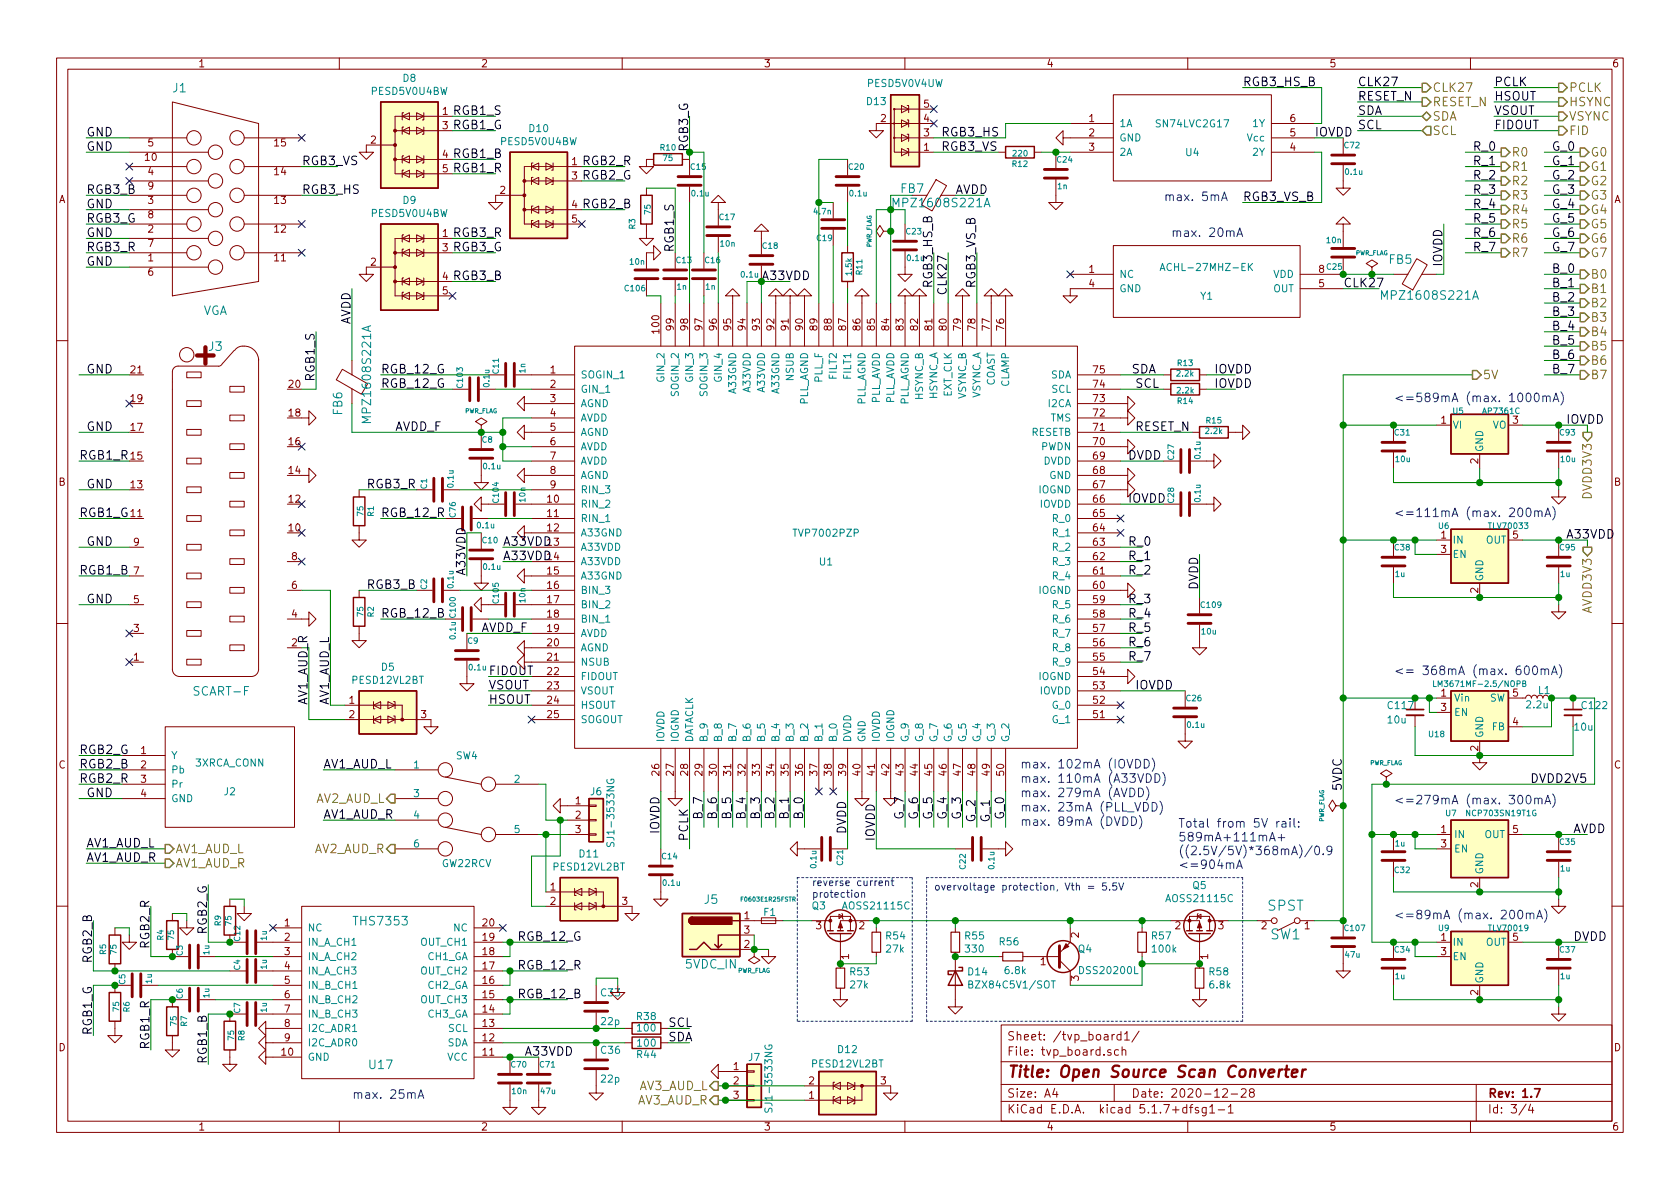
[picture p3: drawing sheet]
<svg xmlns="http://www.w3.org/2000/svg" width="297mm" height="210mm" viewBox="0 0 297 210" stroke-linecap="round" stroke-linejoin="round" font-family="sans-serif">
<defs><g id="words">
<text font-size="5.3" fill="#840000" x="34.8" y="64.5">+</text>
<text font-size="2.8" fill="#840000" x="178" y="190.5">Title: Open Source Scan Converter</text>
<g font-size="2.5" fill="#008484">
<text x="224.1" y="161.1">SPST</text>
<text x="224.6" y="166.1">SW1</text>
</g>
<g font-size="2.1" fill="#008484">
<text x="30.6" y="16.3">J1</text>
<text x="159.3" y="34.1">FB7</text>
<text x="158.5" y="36.6">MPZ1608S221A</text>
<text x="245.6" y="46.7">FB5</text>
<text x="244.9" y="53">MPZ1608S221A</text>
<text x="35.8" y="55.7">VGA</text>
<text x="36.9" y="62">J3</text>
<text x="60.5" y="73.3" transform="rotate(-90 60.5 73.3)">FB6</text>
<text x="65.6" y="74.1" transform="rotate(-90 65.6 74.1)">MPZ1608S221A</text>
<text x="34.5" y="123">SCART-F</text>
<text x="124.6" y="159.8">J5</text>
<text x="62.8" y="163.6">THS7353</text>
<text x="121.3" y="171.3">5VDC_IN</text>
<text x="65.4" y="189">U17</text>
</g>
<g font-size="2.1">
<text x="219.7" y="15.2">RGB3_HS_B</text>
<text x="240" y="17.8">RESET_N</text>
<text x="240" y="15.2">CLK27</text>
<text x="264.2" y="17.8">HSOUT</text>
<text x="264.2" y="15.2">PCLK</text>
<text x="80" y="20.3">RGB1_S</text>
<text x="80" y="22.9">RGB1_G</text>
<text x="240" y="22.9">SCL</text>
<text x="240" y="20.3">SDA</text>
<text x="264.2" y="22.9">FIDOUT</text>
<text x="264.2" y="20.3">VSOUT</text>
<text x="15.2" y="26.7">GND</text>
<text x="15.2" y="24.1">GND</text>
<text x="53.3" y="29.2">RGB3_VS</text>
<text x="80" y="27.9">RGB1_B</text>
<text x="102.9" y="29.2">RGB2_R</text>
<text x="166.4" y="26.7">RGB3_VS</text>
<text x="166.4" y="24.1">RGB3_HS</text>
<text x="232.4" y="24.1">IOVDD</text>
<text x="260.3" y="29.2">R_1</text>
<text x="260.3" y="26.7">R_0</text>
<text x="274.3" y="26.7">G_0</text>
<text x="274.3" y="29.2">G_1</text>
<text x="15.2" y="34.3">RGB3_B</text>
<text x="53.3" y="34.3">RGB3_HS</text>
<text x="80" y="30.5">RGB1_R</text>
<text x="102.9" y="31.7">RGB2_G</text>
<text x="168.9" y="34.3">AVDD</text>
<text x="219.7" y="35.6">RGB3_VS_B</text>
<text x="260.3" y="34.3">R_3</text>
<text x="260.3" y="31.7">R_2</text>
<text x="274.3" y="34.3">G_3</text>
<text x="274.3" y="31.7">G_2</text>
<text x="15.2" y="36.8">GND</text>
<text x="15.2" y="39.4">RGB3_G</text>
<text x="15.2" y="41.9">GND</text>
<text x="80" y="41.9">RGB3_R</text>
<text x="102.9" y="36.8">RGB2_B</text>
<text x="260.3" y="39.4">R_5</text>
<text x="260.3" y="41.9">R_6</text>
<text x="260.3" y="36.8">R_4</text>
<text x="274.3" y="41.9">G_6</text>
<text x="274.3" y="39.4">G_5</text>
<text x="274.3" y="36.8">G_4</text>
<text x="15.2" y="44.4">RGB3_R</text>
<text x="15.2" y="47">GND</text>
<text x="80" y="44.4">RGB3_G</text>
<text x="119.1" y="44.7" transform="rotate(-90 119.1 44.7)">RGB1_S</text>
<text x="255" y="47.2" transform="rotate(-90 255 47.2)">IOVDD</text>
<text x="260.3" y="44.4">R_7</text>
<text x="274.3" y="44.4">G_7</text>
<text x="80" y="49.5">RGB3_B</text>
<text x="164.8" y="51" transform="rotate(-90 164.8 51)">RGB3_HS_B</text>
<text x="167.4" y="52.3" transform="rotate(-90 167.4 52.3)">CLK27</text>
<text x="172.5" y="51" transform="rotate(-90 172.5 51)">RGB3_VS_B</text>
<text x="237.5" y="50.8">CLK27</text>
<text x="274.3" y="53.3">B_2</text>
<text x="274.3" y="50.8">B_1</text>
<text x="274.3" y="48.3">B_0</text>
<text x="62" y="57.4" transform="rotate(-90 62 57.4)">AVDD</text>
<text x="274.3" y="58.4">B_4</text>
<text x="274.3" y="55.9">B_3</text>
<text x="274.3" y="63.5">B_6</text>
<text x="274.3" y="61">B_5</text>
<text x="15.2" y="66">GND</text>
<text x="55.6" y="67.6" transform="rotate(-90 55.6 67.6)">RGB1_S</text>
<text x="67.3" y="66">RGB_12_G</text>
<text x="67.3" y="68.6">RGB_12_G</text>
<text x="200" y="66">SDA</text>
<text x="200.7" y="68.6">SCL</text>
<text x="214.6" y="68.6">IOVDD</text>
<text x="214.6" y="66">IOVDD</text>
<text x="274.3" y="66">B_7</text>
<text x="15.2" y="76.2">GND</text>
<text x="69.8" y="76.2">AVDD_F</text>
<text x="200.7" y="76.2">RESET_N</text>
<text x="276.9" y="74.9">IOVDD</text>
<text x="14" y="81.3">RGB1_R</text>
<text x="199.4" y="81.3">DVDD</text>
<text x="15.2" y="86.4">GND</text>
<text x="64.8" y="86.4">RGB3_R</text>
<text x="199.4" y="88.9">IOVDD</text>
<text x="14" y="91.4">RGB1_G</text>
<text x="67.3" y="91.4">RGB_12_R</text>
<text x="276.9" y="95.2">A33VDD</text>
<text x="14" y="101.6">RGB1_B</text>
<text x="15.2" y="96.5">GND</text>
<text x="82.3" y="101.8" transform="rotate(-90 82.3 101.8)">A33VDD</text>
<text x="88.9" y="99.1">A33VDD</text>
<text x="88.9" y="96.5">A33VDD</text>
<text x="199.4" y="96.5">R_0</text>
<text x="199.4" y="99.1">R_1</text>
<text x="199.4" y="101.6">R_2</text>
<text x="15.2" y="106.7">GND</text>
<text x="64.8" y="104.1">RGB3_B</text>
<text x="199.4" y="106.7">R_3</text>
<text x="211.8" y="104.4" transform="rotate(-90 211.8 104.4)">DVDD</text>
<text x="67.3" y="109.2">RGB_12_B</text>
<text x="85.1" y="111.8">AVDD_F</text>
<text x="199.4" y="111.8">R_5</text>
<text x="199.4" y="109.2">R_4</text>
<text x="86.4" y="119.4">FIDOUT</text>
<text x="199.4" y="116.8">R_7</text>
<text x="199.4" y="114.3">R_6</text>
<text x="54.4" y="124.7" transform="rotate(-90 54.4 124.7)">AV1_AUD_R</text>
<text x="58.2" y="124.7" transform="rotate(-90 58.2 124.7)">AV1_AUD_L</text>
<text x="86.4" y="121.9">VSOUT</text>
<text x="86.4" y="124.5">HSOUT</text>
<text x="200.7" y="121.9">IOVDD</text>
<text x="14" y="133.3">RGB2_G</text>
<text x="14" y="135.9">RGB2_B</text>
<text x="57.1" y="135.9">AV1_AUD_L</text>
<text x="14" y="138.4">RGB2_R</text>
<text x="15.2" y="141">GND</text>
<text x="237.2" y="139.9" transform="rotate(-90 237.2 139.9)">5VDC</text>
<text x="270.5" y="138.4">DVDD2V5</text>
<text x="15.2" y="149.9">AV1_AUD_L</text>
<text x="57.1" y="144.8">AV1_AUD_R</text>
<text x="116.6" y="147.6" transform="rotate(-90 116.6 147.6)">IOVDD</text>
<text x="121.7" y="148.8" transform="rotate(-90 121.7 148.8)">PCLK</text>
<text x="124.2" y="145" transform="rotate(-90 124.2 145)">B_7</text>
<text x="126.7" y="145" transform="rotate(-90 126.7 145)">B_6</text>
<text x="129.3" y="145" transform="rotate(-90 129.3 145)">B_5</text>
<text x="131.8" y="145" transform="rotate(-90 131.8 145)">B_4</text>
<text x="134.4" y="145" transform="rotate(-90 134.4 145)">B_3</text>
<text x="136.9" y="145" transform="rotate(-90 136.9 145)">B_2</text>
<text x="139.4" y="145" transform="rotate(-90 139.4 145)">B_1</text>
<text x="142" y="145" transform="rotate(-90 142 145)">B_0</text>
<text x="149.6" y="147.6" transform="rotate(-90 149.6 147.6)">DVDD</text>
<text x="154.7" y="148.8" transform="rotate(-90 154.7 148.8)">IOVDD</text>
<text x="159.8" y="145" transform="rotate(-90 159.8 145)">G_7</text>
<text x="162.3" y="145" transform="rotate(-90 162.3 145)">G_6</text>
<text x="164.8" y="145" transform="rotate(-90 164.8 145)">G_5</text>
<text x="167.4" y="145" transform="rotate(-90 167.4 145)">G_4</text>
<text x="169.9" y="145" transform="rotate(-90 169.9 145)">G_3</text>
<text x="172.5" y="145.2" transform="rotate(-90 172.5 145.2)">G_2</text>
<text x="175" y="145.2" transform="rotate(-90 175 145.2)">G_1</text>
<text x="177.5" y="145" transform="rotate(-90 177.5 145)">G_0</text>
<text x="278.1" y="147.3">AVDD</text>
<text x="15.2" y="152.4">AV1_AUD_R</text>
<text x="26.4" y="167.9" transform="rotate(-90 26.4 167.9)">RGB2_R</text>
<text x="36.6" y="165.2" transform="rotate(-90 36.6 165.2)">RGB2_G</text>
<text x="91.4" y="166.4">RGB_12_G</text>
<text x="278.1" y="166.4">DVDD</text>
<text x="16.3" y="170.4" transform="rotate(-90 16.3 170.4)">RGB2_B</text>
<text x="91.4" y="171.4">RGB_12_R</text>
<text x="91.4" y="176.5">RGB_12_B</text>
<text x="16.3" y="183.1" transform="rotate(-90 16.3 183.1)">RGB1_G</text>
<text x="26.4" y="185.7" transform="rotate(-90 26.4 185.7)">RGB1_R</text>
<text x="118.1" y="184.1">SDA</text>
<text x="118.1" y="181.6">SCL</text>
<text x="36.6" y="188.2" transform="rotate(-90 36.6 188.2)">RGB1_B</text>
<text x="92.7" y="186.7">A33VDD</text>
</g>
<g font-size="2.1" fill="#848400">
<text x="253.2" y="16.3">CLK27</text>
<text x="277.4" y="16.3">PCLK</text>
<text x="253.2" y="18.8">RESET_N</text>
<text x="253.2" y="21.3">SDA</text>
<text x="253.2" y="23.9">SCL</text>
<text x="277.4" y="21.3">VSYNC</text>
<text x="277.4" y="18.8">HSYNC</text>
<text x="277.4" y="23.9">FID</text>
<text x="267.2" y="27.7">R0</text>
<text x="281.2" y="27.7">G0</text>
<text x="267.2" y="32.8">R2</text>
<text x="267.2" y="30.2">R1</text>
<text x="267.2" y="35.3">R3</text>
<text x="281.2" y="30.2">G1</text>
<text x="281.2" y="32.8">G2</text>
<text x="281.2" y="35.3">G3</text>
<text x="267.2" y="37.8">R4</text>
<text x="267.2" y="40.4">R5</text>
<text x="281.2" y="37.8">G4</text>
<text x="281.2" y="40.4">G5</text>
<text x="267.2" y="45.5">R7</text>
<text x="267.2" y="42.9">R6</text>
<text x="281.2" y="42.9">G6</text>
<text x="281.2" y="45.5">G7</text>
<text x="281.2" y="51.8">B1</text>
<text x="281.2" y="49.3">B0</text>
<text x="281.2" y="56.9">B3</text>
<text x="281.2" y="59.4">B4</text>
<text x="281.2" y="54.4">B2</text>
<text x="281.2" y="62">B5</text>
<text x="281.2" y="64.5">B6</text>
<text x="262.1" y="67.1">5V</text>
<text x="281.2" y="67.1">B7</text>
<text x="281.4" y="88" transform="rotate(-90 281.4 88)">DVDD3V3</text>
<text x="281.4" y="108.3" transform="rotate(-90 281.4 108.3)">AVDD3V3</text>
<text x="55.7" y="142">AV2_AUD_L</text>
<text x="31" y="150.9">AV1_AUD_L</text>
<text x="31" y="153.4">AV1_AUD_R</text>
<text x="55.4" y="150.9">AV2_AUD_R</text>
<text x="112.6" y="195.3">AV3_AUD_R</text>
<text x="112.8" y="192.8">AV3_AUD_L</text>
</g>
<g font-size="2.1" fill="#008400">
<text x="121.7" y="26.9" transform="rotate(-90 121.7 26.9)">RGB3_G</text>
<text x="134.6" y="49.5">A33VDD</text>
</g>
<g font-size="2.1" fill="#0000c2">
<text x="205.7" y="35.6">max. 5mA</text>
<text x="207" y="41.9">max. 20mA</text>
<text x="246.4" y="71.1">&lt;=589mA (max. 1000mA)</text>
<text x="246.4" y="91.4">&lt;=111mA (max. 200mA)</text>
<text x="246.4" y="119.4">&lt;= 368mA (max. 600mA)</text>
<text x="180.3" y="135.9">max. 102mA (IOVDD)</text>
<text x="180.3" y="143.5">max. 23mA (PLL_VDD)</text>
<text x="180.3" y="141">max. 279mA (AVDD)</text>
<text x="180.3" y="138.4">max. 110mA (A33VDD)</text>
<text x="246.4" y="142.2">&lt;=279mA (max. 300mA)</text>
<text x="180.3" y="146">max. 89mA (DVDD)</text>
<text x="208.3" y="146.3">Total from 5V rail:</text>
<text x="208.3" y="148.8">589mA+111mA+</text>
<text x="208.3" y="151.2">((2.5V/5V)*368mA)/0.9</text>
<text x="208.3" y="153.7">&lt;=904mA</text>
<text x="246.4" y="162.6">&lt;=89mA (max. 200mA)</text>
<text x="62.2" y="194.3">max. 25mA</text>
</g>
<g font-size="2.1" fill="#840000">
<text x="178" y="184">Sheet: /tvp_board1/</text>
<text x="178" y="186.7">File: tvp_board.sch</text>
<text x="178" y="196.9">KiCad E.D.A. kicad 5.1.7+dfsg1-1</text>
<text x="178" y="194.1">Size: A4</text>
<text x="200" y="194.1">Date: 2020-12-28</text>
<text x="263" y="194.1">Rev: 1.7</text>
<text x="263" y="196.9">Id: 3/4</text>
</g>
<g font-size="1.8" fill="#840000">
<text x="35" y="11.9">1</text>
<text x="85" y="11.9">2</text>
<text x="135" y="11.9">3</text>
<text x="185" y="11.9">4</text>
<text x="235" y="11.9">5</text>
<text x="285" y="11.9">6</text>
<text x="78.3" y="20.3">1</text>
<text x="78.3" y="22.9">3</text>
<text x="155.7" y="21.6">2</text>
<text x="163.3" y="21.6">4</text>
<text x="163.3" y="19">5</text>
<text x="192.6" y="21.6">1</text>
<text x="228.1" y="21.6">6</text>
<text x="25.7" y="28.4">10</text>
<text x="26.2" y="25.9">5</text>
<text x="48.6" y="25.9">15</text>
<text x="65.6" y="25.4">2</text>
<text x="78.3" y="27.9">4</text>
<text x="101.1" y="29.2">1</text>
<text x="163.3" y="26.7">1</text>
<text x="163.3" y="24.1">3</text>
<text x="192.6" y="24.1">2</text>
<text x="192.6" y="26.7">3</text>
<text x="228.1" y="26.7">4</text>
<text x="228.1" y="24.1">5</text>
<text x="10.4" y="35.9">A</text>
<text x="26.2" y="31">4</text>
<text x="26.2" y="33.5">9</text>
<text x="48.6" y="31">14</text>
<text x="78.3" y="30.5">5</text>
<text x="88.4" y="34.3">2</text>
<text x="101.1" y="31.7">3</text>
<text x="285.4" y="35.9">A</text>
<text x="26.2" y="41.1">2</text>
<text x="26.2" y="36.1">3</text>
<text x="26.2" y="38.6">8</text>
<text x="48.6" y="41.1">12</text>
<text x="48.6" y="36.1">13</text>
<text x="78.3" y="41.9">1</text>
<text x="101.1" y="36.8">4</text>
<text x="101.1" y="39.4">5</text>
<text x="26.2" y="46.2">1</text>
<text x="26.2" y="43.7">7</text>
<text x="48.6" y="46.2">11</text>
<text x="65.6" y="47">2</text>
<text x="78.3" y="44.4">3</text>
<text x="26.2" y="48.8">6</text>
<text x="78.3" y="49.5">4</text>
<text x="78.3" y="52.1">5</text>
<text x="192.6" y="48.3">1</text>
<text x="192.6" y="50.8">4</text>
<text x="233.2" y="50.8">5</text>
<text x="233.2" y="48.3">8</text>
<text x="116.6" y="58.9" transform="rotate(-90 116.6 58.9)">100</text>
<text x="119.1" y="58.4" transform="rotate(-90 119.1 58.4)">99</text>
<text x="121.7" y="58.4" transform="rotate(-90 121.7 58.4)">98</text>
<text x="124.2" y="58.4" transform="rotate(-90 124.2 58.4)">97</text>
<text x="126.7" y="58.4" transform="rotate(-90 126.7 58.4)">96</text>
<text x="129.3" y="58.4" transform="rotate(-90 129.3 58.4)">95</text>
<text x="131.8" y="58.4" transform="rotate(-90 131.8 58.4)">94</text>
<text x="134.4" y="58.4" transform="rotate(-90 134.4 58.4)">93</text>
<text x="136.9" y="58.4" transform="rotate(-90 136.9 58.4)">92</text>
<text x="139.4" y="58.4" transform="rotate(-90 139.4 58.4)">91</text>
<text x="142" y="58.4" transform="rotate(-90 142 58.4)">90</text>
<text x="144.5" y="58.4" transform="rotate(-90 144.5 58.4)">89</text>
<text x="147.1" y="58.4" transform="rotate(-90 147.1 58.4)">88</text>
<text x="149.6" y="58.4" transform="rotate(-90 149.6 58.4)">87</text>
<text x="152.1" y="58.4" transform="rotate(-90 152.1 58.4)">86</text>
<text x="154.7" y="58.4" transform="rotate(-90 154.7 58.4)">85</text>
<text x="157.2" y="58.4" transform="rotate(-90 157.2 58.4)">84</text>
<text x="159.8" y="58.4" transform="rotate(-90 159.8 58.4)">83</text>
<text x="162.3" y="58.4" transform="rotate(-90 162.3 58.4)">82</text>
<text x="164.8" y="58.4" transform="rotate(-90 164.8 58.4)">81</text>
<text x="167.4" y="58.4" transform="rotate(-90 167.4 58.4)">80</text>
<text x="169.9" y="58.4" transform="rotate(-90 169.9 58.4)">79</text>
<text x="172.5" y="58.4" transform="rotate(-90 172.5 58.4)">78</text>
<text x="175" y="58.4" transform="rotate(-90 175 58.4)">77</text>
<text x="177.5" y="58.4" transform="rotate(-90 177.5 58.4)">76</text>
<text x="23.2" y="71.1">19</text>
<text x="23.2" y="66">21</text>
<text x="51.1" y="68.6">20</text>
<text x="97.3" y="66">1</text>
<text x="97.3" y="68.6">2</text>
<text x="97.3" y="71.1">3</text>
<text x="193.3" y="71.1">73</text>
<text x="193.3" y="68.6">74</text>
<text x="193.3" y="66">75</text>
<text x="23.2" y="76.2">17</text>
<text x="51.1" y="73.7">18</text>
<text x="97.3" y="73.7">4</text>
<text x="97.3" y="76.2">5</text>
<text x="193.3" y="76.2">71</text>
<text x="193.3" y="73.7">72</text>
<text x="254.8" y="74.9">1</text>
<text x="23.2" y="81.3">15</text>
<text x="51.1" y="83.8">14</text>
<text x="51.1" y="78.7">16</text>
<text x="97.3" y="78.7">6</text>
<text x="97.3" y="81.3">7</text>
<text x="97.3" y="83.8">8</text>
<text x="193.3" y="78.7">70</text>
<text x="193.3" y="83.8">68</text>
<text x="193.3" y="81.3">69</text>
<text x="261.4" y="82" transform="rotate(-90 261.4 82)">2</text>
<text x="10.4" y="85.9">B</text>
<text x="23.2" y="86.4">13</text>
<text x="51.1" y="88.9">12</text>
<text x="96.8" y="88.9">10</text>
<text x="97.3" y="86.4">9</text>
<text x="193.3" y="88.9">66</text>
<text x="193.3" y="86.4">67</text>
<text x="285.4" y="85.9">B</text>
<text x="23.2" y="91.4">11</text>
<text x="51.1" y="94">10</text>
<text x="96.8" y="91.4">11</text>
<text x="96.8" y="94">12</text>
<text x="193.3" y="94">64</text>
<text x="193.3" y="91.4">65</text>
<text x="254.8" y="95.2">1</text>
<text x="267.5" y="95.2">5</text>
<text x="23.6" y="101.6">7</text>
<text x="23.6" y="96.5">9</text>
<text x="51.6" y="99.1">8</text>
<text x="96.8" y="96.5">13</text>
<text x="96.8" y="99.1">14</text>
<text x="96.8" y="101.6">15</text>
<text x="193.3" y="101.6">61</text>
<text x="193.3" y="99.1">62</text>
<text x="193.3" y="96.5">63</text>
<text x="254.8" y="97.8">3</text>
<text x="23.6" y="106.7">5</text>
<text x="51.6" y="104.1">6</text>
<text x="96.8" y="104.1">16</text>
<text x="96.8" y="106.7">17</text>
<text x="193.3" y="104.1">60</text>
<text x="193.3" y="106.7">59</text>
<text x="261.4" y="104.9" transform="rotate(-90 261.4 104.9)">2</text>
<text x="23.6" y="111.8">3</text>
<text x="51.6" y="109.2">4</text>
<text x="96.8" y="109.2">18</text>
<text x="96.8" y="111.8">19</text>
<text x="193.3" y="111.8">57</text>
<text x="193.3" y="109.2">58</text>
<text x="23.6" y="116.8">1</text>
<text x="51.6" y="114.3">2</text>
<text x="96.8" y="114.3">20</text>
<text x="96.8" y="116.8">21</text>
<text x="96.8" y="119.4">22</text>
<text x="193.3" y="119.4">54</text>
<text x="193.3" y="116.8">55</text>
<text x="193.3" y="114.3">56</text>
<text x="61.7" y="124.5">1</text>
<text x="96.8" y="121.9">23</text>
<text x="96.8" y="124.5">24</text>
<text x="193.3" y="124.5">52</text>
<text x="193.3" y="121.9">53</text>
<text x="254.8" y="123.2">1</text>
<text x="254.8" y="125.7">3</text>
<text x="267.5" y="123.2">5</text>
<text x="61.7" y="127">2</text>
<text x="74.4" y="127">3</text>
<text x="96.8" y="127">25</text>
<text x="193.3" y="127">51</text>
<text x="267.5" y="128.3">4</text>
<text x="10.4" y="135.9">C</text>
<text x="24.9" y="133.3">1</text>
<text x="24.9" y="135.9">2</text>
<text x="116.6" y="137.1" transform="rotate(-90 116.6 137.1)">26</text>
<text x="119.1" y="137.1" transform="rotate(-90 119.1 137.1)">27</text>
<text x="121.7" y="137.1" transform="rotate(-90 121.7 137.1)">28</text>
<text x="124.2" y="137.1" transform="rotate(-90 124.2 137.1)">29</text>
<text x="126.7" y="137.1" transform="rotate(-90 126.7 137.1)">30</text>
<text x="129.3" y="137.1" transform="rotate(-90 129.3 137.1)">31</text>
<text x="131.8" y="137.1" transform="rotate(-90 131.8 137.1)">32</text>
<text x="134.4" y="137.1" transform="rotate(-90 134.4 137.1)">33</text>
<text x="136.9" y="137.1" transform="rotate(-90 136.9 137.1)">34</text>
<text x="139.4" y="137.1" transform="rotate(-90 139.4 137.1)">35</text>
<text x="142" y="137.1" transform="rotate(-90 142 137.1)">36</text>
<text x="144.5" y="137.1" transform="rotate(-90 144.5 137.1)">37</text>
<text x="147.1" y="137.1" transform="rotate(-90 147.1 137.1)">38</text>
<text x="149.6" y="137.1" transform="rotate(-90 149.6 137.1)">39</text>
<text x="152.1" y="137.1" transform="rotate(-90 152.1 137.1)">40</text>
<text x="154.7" y="137.1" transform="rotate(-90 154.7 137.1)">41</text>
<text x="157.2" y="137.1" transform="rotate(-90 157.2 137.1)">42</text>
<text x="159.8" y="137.1" transform="rotate(-90 159.8 137.1)">43</text>
<text x="162.3" y="137.1" transform="rotate(-90 162.3 137.1)">44</text>
<text x="164.8" y="137.1" transform="rotate(-90 164.8 137.1)">45</text>
<text x="167.4" y="137.1" transform="rotate(-90 167.4 137.1)">46</text>
<text x="169.9" y="137.1" transform="rotate(-90 169.9 137.1)">47</text>
<text x="172.5" y="137.1" transform="rotate(-90 172.5 137.1)">48</text>
<text x="175" y="137.1" transform="rotate(-90 175 137.1)">49</text>
<text x="177.5" y="137.1" transform="rotate(-90 177.5 137.1)">50</text>
<text x="261.4" y="132.8" transform="rotate(-90 261.4 132.8)">2</text>
<text x="285.4" y="135.9">C</text>
<text x="24.9" y="138.4">3</text>
<text x="24.9" y="141">4</text>
<text x="101.8" y="142.2">1</text>
<text x="101.8" y="144.8">2</text>
<text x="101.8" y="147.3">3</text>
<text x="254.8" y="147.3">1</text>
<text x="254.8" y="149.9">3</text>
<text x="267.5" y="147.3">5</text>
<text x="97.3" y="157.5">1</text>
<text x="97.3" y="160">2</text>
<text x="110" y="160">3</text>
<text x="261.4" y="156.9" transform="rotate(-90 261.4 156.9)">2</text>
<text x="50.3" y="163.8">1</text>
<text x="50.3" y="166.4">2</text>
<text x="85.4" y="163.8">20</text>
<text x="85.4" y="166.4">19</text>
<text x="131.6" y="162.6">1</text>
<text x="131.6" y="167.6">2</text>
<text x="131.6" y="165.1">3</text>
<text x="144.3" y="164.3">3</text>
<text x="151.9" y="164.3">2</text>
<text x="190.8" y="165.8" transform="rotate(-90 190.8 165.8)">2</text>
<text x="207.8" y="164.3">2</text>
<text x="215.4" y="164.3">3</text>
<text x="223" y="164.3">2</text>
<text x="230.7" y="164.3">1</text>
<text x="254.8" y="166.4">1</text>
<text x="267.5" y="166.4">5</text>
<text x="50.3" y="168.9">3</text>
<text x="50.3" y="171.4">4</text>
<text x="50.3" y="174">5</text>
<text x="85.4" y="174">16</text>
<text x="85.4" y="171.4">17</text>
<text x="85.4" y="168.9">18</text>
<text x="150.1" y="169.6" transform="rotate(-90 150.1 169.6)">1</text>
<text x="184" y="170.7">1</text>
<text x="190.8" y="173.5" transform="rotate(-90 190.8 173.5)">3</text>
<text x="213.6" y="169.6" transform="rotate(-90 213.6 169.6)">1</text>
<text x="254.8" y="168.9">3</text>
<text x="50.3" y="176.5">6</text>
<text x="50.3" y="179.1">7</text>
<text x="85.4" y="179.1">14</text>
<text x="85.4" y="176.5">15</text>
<text x="261.4" y="176" transform="rotate(-90 261.4 176)">2</text>
<text x="10.4" y="185.9">D</text>
<text x="50.3" y="181.6">8</text>
<text x="50.3" y="184.1">9</text>
<text x="85.4" y="184.1">12</text>
<text x="85.4" y="181.6">13</text>
<text x="285.4" y="185.9">D</text>
<text x="49.8" y="186.7">10</text>
<text x="85.4" y="186.7">11</text>
<text x="129.7" y="189.2">1</text>
<text x="129.7" y="191.8">2</text>
<text x="143" y="191.8">2</text>
<text x="155.7" y="191.8">3</text>
<text x="129.7" y="194.3">3</text>
<text x="143" y="194.3">1</text>
<text x="35" y="199.9">1</text>
<text x="85" y="199.9">2</text>
<text x="135" y="199.9">3</text>
<text x="185" y="199.9">4</text>
<text x="235" y="199.9">5</text>
<text x="285" y="199.9">6</text>
</g>
<g font-size="1.8" fill="#008484">
<text x="65.8" y="16.8">PESD5V0U4BW</text>
<text x="71.3" y="14.5">D8</text>
<text x="153.5" y="15.4">PESD5V0V4UW</text>
<text x="93.6" y="23.4">D10</text>
<text x="153.3" y="18.6">D13</text>
<text x="197.9" y="22.5">1A</text>
<text x="204.7" y="22.5">SN74LVC2G17</text>
<text x="221.6" y="22.5">1Y</text>
<text x="88.7" y="25.7">PESD5V0U4BW</text>
<text x="197.9" y="25">GND</text>
<text x="197.9" y="27.6">2A</text>
<text x="209.7" y="27.6">U4</text>
<text x="220.6" y="25">Vcc</text>
<text x="221.6" y="27.6">2Y</text>
<text x="65.8" y="38.4">PESD5V0U4BW</text>
<text x="71.3" y="36.1">D9</text>
<text x="206.2" y="47.9">ACHL-27MHZ-EK</text>
<text x="197.9" y="49.1">NC</text>
<text x="197.9" y="51.7">GND</text>
<text x="212.3" y="53">Y1</text>
<text x="225.1" y="51.7">OUT</text>
<text x="225.1" y="49.1">VDD</text>
<text x="102.6" y="66.9">SOGIN_1</text>
<text x="102.6" y="69.5">GIN_1</text>
<text x="117.5" y="67.3" transform="rotate(-90 117.5 67.3)">GIN_2</text>
<text x="120" y="69.9" transform="rotate(-90 120 69.9)">SOGIN_2</text>
<text x="122.6" y="67.3" transform="rotate(-90 122.6 67.3)">GIN_3</text>
<text x="125.1" y="69.9" transform="rotate(-90 125.1 69.9)">SOGIN_3</text>
<text x="127.6" y="67.3" transform="rotate(-90 127.6 67.3)">GIN_4</text>
<text x="130.2" y="69.4" transform="rotate(-90 130.2 69.4)">A33GND</text>
<text x="132.7" y="69.2" transform="rotate(-90 132.7 69.2)">A33VDD</text>
<text x="135.3" y="69.2" transform="rotate(-90 135.3 69.2)">A33VDD</text>
<text x="137.8" y="69.4" transform="rotate(-90 137.8 69.4)">A33GND</text>
<text x="140.3" y="67.2" transform="rotate(-90 140.3 67.2)">NSUB</text>
<text x="142.9" y="71.7" transform="rotate(-90 142.9 71.7)">PLL_AGND</text>
<text x="145.4" y="67.6" transform="rotate(-90 145.4 67.6)">PLL_F</text>
<text x="148" y="66.9" transform="rotate(-90 148 66.9)">FILT2</text>
<text x="150.5" y="66.9" transform="rotate(-90 150.5 66.9)">FILT1</text>
<text x="153" y="71.7" transform="rotate(-90 153 71.7)">PLL_AGND</text>
<text x="155.6" y="71.6" transform="rotate(-90 155.6 71.6)">PLL_AVDD</text>
<text x="158.1" y="71.6" transform="rotate(-90 158.1 71.6)">PLL_AVDD</text>
<text x="160.7" y="71.7" transform="rotate(-90 160.7 71.7)">PLL_AGND</text>
<text x="163.2" y="70.7" transform="rotate(-90 163.2 70.7)">HSYNC_B</text>
<text x="165.7" y="70.7" transform="rotate(-90 165.7 70.7)">HSYNC_A</text>
<text x="168.3" y="70.3" transform="rotate(-90 168.3 70.3)">EXT_CLK</text>
<text x="170.8" y="70.6" transform="rotate(-90 170.8 70.6)">VSYNC_B</text>
<text x="173.4" y="70.6" transform="rotate(-90 173.4 70.6)">VSYNC_A</text>
<text x="175.9" y="68.4" transform="rotate(-90 175.9 68.4)">COAST</text>
<text x="178.4" y="68.5" transform="rotate(-90 178.4 68.5)">CLAMP</text>
<text x="185.8" y="66.9">SDA</text>
<text x="186" y="69.5">SCL</text>
<text x="102.6" y="72">AGND</text>
<text x="102.6" y="74.5">AVDD</text>
<text x="102.6" y="77.1">AGND</text>
<text x="182.3" y="77.1">RESETB</text>
<text x="185.4" y="72">I2CA</text>
<text x="185.8" y="74.5">TMS</text>
<text x="256.8" y="75.8">VI</text>
<text x="263.9" y="75.8">VO</text>
<text x="267.5" y="74.9">3</text>
<text x="102.6" y="79.6">AVDD</text>
<text x="102.6" y="82.2">AVDD</text>
<text x="184.1" y="79.6">PWDN</text>
<text x="184.5" y="82.2">DVDD</text>
<text x="262.3" y="80" transform="rotate(-90 262.3 80)">GND</text>
<text x="102.6" y="84.7">AGND</text>
<text x="102.6" y="87.2">RIN_3</text>
<text x="102.6" y="89.8">RIN_2</text>
<text x="183.7" y="87.2">IOGND</text>
<text x="183.9" y="89.8">IOVDD</text>
<text x="185.5" y="84.7">GND</text>
<text x="102.6" y="92.3">RIN_1</text>
<text x="102.6" y="94.9">A33GND</text>
<text x="140.6" y="94.9">TVP7002PZP</text>
<text x="186.2" y="94.9">R_1</text>
<text x="186.2" y="92.3">R_0</text>
<text x="102.6" y="97.4">A33VDD</text>
<text x="102.6" y="99.9">A33VDD</text>
<text x="144.9" y="100">U1</text>
<text x="186.2" y="99.9">R_3</text>
<text x="186.2" y="97.4">R_2</text>
<text x="256.8" y="96.1">IN</text>
<text x="256.8" y="98.7">EN</text>
<text x="262.7" y="96.1">OUT</text>
<text x="102.6" y="102.5">A33GND</text>
<text x="102.6" y="105">BIN_3</text>
<text x="102.6" y="107.6">BIN_2</text>
<text x="183.7" y="105">IOGND</text>
<text x="186.2" y="102.5">R_4</text>
<text x="186.2" y="107.6">R_5</text>
<text x="262.3" y="102.9" transform="rotate(-90 262.3 102.9)">GND</text>
<text x="102.6" y="110.1">BIN_1</text>
<text x="102.6" y="112.6">AVDD</text>
<text x="186.2" y="112.6">R_7</text>
<text x="186.2" y="110.1">R_6</text>
<text x="67.5" y="118.6">D5</text>
<text x="102.6" y="115.2">AGND</text>
<text x="102.6" y="117.7">NSUB</text>
<text x="186.2" y="117.7">R_9</text>
<text x="186.2" y="115.2">R_8</text>
<text x="62.4" y="120.9">PESD12VL2BT</text>
<text x="102.6" y="120.3">FIDOUT</text>
<text x="102.6" y="122.8">VSOUT</text>
<text x="102.6" y="125.3">HSOUT</text>
<text x="183.7" y="120.3">IOGND</text>
<text x="183.9" y="122.8">IOVDD</text>
<text x="186.1" y="125.3">G_0</text>
<text x="245.5" y="125.4">C117</text>
<text x="257" y="124.1">Vin</text>
<text x="263.3" y="124.1">SW</text>
<text x="270" y="125.3">2.2u</text>
<text x="272" y="122.7">L1</text>
<text x="279.8" y="125.4">C122</text>
<text x="102.6" y="127.9">SOGOUT</text>
<text x="117.5" y="131.3" transform="rotate(-90 117.5 131.3)">IOVDD</text>
<text x="120" y="131.3" transform="rotate(-90 120 131.3)">IOGND</text>
<text x="122.6" y="131.3" transform="rotate(-90 122.6 131.3)">DATACLK</text>
<text x="125.1" y="131.3" transform="rotate(-90 125.1 131.3)">B_9</text>
<text x="127.6" y="131.3" transform="rotate(-90 127.6 131.3)">B_8</text>
<text x="130.2" y="131.3" transform="rotate(-90 130.2 131.3)">B_7</text>
<text x="132.7" y="131.3" transform="rotate(-90 132.7 131.3)">B_6</text>
<text x="135.3" y="131.3" transform="rotate(-90 135.3 131.3)">B_5</text>
<text x="137.8" y="131.3" transform="rotate(-90 137.8 131.3)">B_4</text>
<text x="140.3" y="131.3" transform="rotate(-90 140.3 131.3)">B_3</text>
<text x="142.9" y="131.3" transform="rotate(-90 142.9 131.3)">B_2</text>
<text x="145.4" y="131.3" transform="rotate(-90 145.4 131.3)">B_1</text>
<text x="148" y="131.3" transform="rotate(-90 148 131.3)">B_0</text>
<text x="150.5" y="131.3" transform="rotate(-90 150.5 131.3)">DVDD</text>
<text x="153" y="131.3" transform="rotate(-90 153 131.3)">GND</text>
<text x="155.6" y="131.3" transform="rotate(-90 155.6 131.3)">IOVDD</text>
<text x="158.1" y="131.3" transform="rotate(-90 158.1 131.3)">IOGND</text>
<text x="160.7" y="131.3" transform="rotate(-90 160.7 131.3)">G_9</text>
<text x="163.2" y="131.3" transform="rotate(-90 163.2 131.3)">G_8</text>
<text x="165.7" y="131.3" transform="rotate(-90 165.7 131.3)">G_7</text>
<text x="168.3" y="131.3" transform="rotate(-90 168.3 131.3)">G_6</text>
<text x="170.8" y="131.3" transform="rotate(-90 170.8 131.3)">G_5</text>
<text x="173.4" y="131.3" transform="rotate(-90 173.4 131.3)">G_4</text>
<text x="175.9" y="131.3" transform="rotate(-90 175.9 131.3)">G_3</text>
<text x="178.4" y="131.3" transform="rotate(-90 178.4 131.3)">G_2</text>
<text x="186.1" y="127.9">G_1</text>
<text x="245.4" y="127.9">10u</text>
<text x="257" y="126.6">EN</text>
<text x="262.3" y="130.6" transform="rotate(-90 262.3 130.6)">GND</text>
<text x="263.8" y="129.2">FB</text>
<text x="278.5" y="129.2">10u</text>
<text x="30.2" y="134.2">Y</text>
<text x="30.2" y="136.8">Pb</text>
<text x="34.5" y="135.6">3XRCA_CONN</text>
<text x="73.2" y="135.9">1</text>
<text x="80.6" y="134.3">SW4</text>
<text x="30.2" y="139.3">Pr</text>
<text x="30.2" y="141.9">GND</text>
<text x="39.7" y="140.6">J2</text>
<text x="73.2" y="141">3</text>
<text x="91" y="138.4">2</text>
<text x="104.4" y="140.6">J6</text>
<text x="73.2" y="144.8">4</text>
<text x="73.2" y="149.9">6</text>
<text x="91" y="147.3">5</text>
<text x="108.6" y="148.9" transform="rotate(-90 108.6 148.9)">SJ1-3533NG</text>
<text x="257" y="148.2">IN</text>
<text x="262.5" y="148.2">OUT</text>
<text x="78.2" y="153.3">GW22RCV</text>
<text x="97.9" y="153.9">PESD12VL2BT</text>
<text x="102.5" y="151.6">D11</text>
<text x="257" y="150.7">EN</text>
<text x="262.3" y="154.7" transform="rotate(-90 262.3 154.7)">GND</text>
<text x="135.1" y="162">F1</text>
<text x="143.6" y="160.8">Q3</text>
<text x="149.3" y="160.8">AOSS21115C</text>
<text x="206.5" y="159.5">AOSS21115C</text>
<text x="210.9" y="157.2">Q5</text>
<text x="54.4" y="164.7">NC</text>
<text x="54.4" y="167.3">IN_A_CH1</text>
<text x="74.5" y="167.3">OUT_CH1</text>
<text x="80.2" y="164.7">NC</text>
<text x="156.7" y="166.1">R54</text>
<text x="170.7" y="166.1">R55</text>
<text x="176.8" y="167.2">R56</text>
<text x="203.7" y="166.1">R57</text>
<text x="256.8" y="167.3">IN</text>
<text x="262.7" y="167.3">OUT</text>
<text x="54.4" y="169.8">IN_A_CH2</text>
<text x="54.4" y="172.3">IN_A_CH3</text>
<text x="74.5" y="172.3">OUT_CH2</text>
<text x="75.6" y="169.8">CH1_GA</text>
<text x="150.4" y="172.5">R53</text>
<text x="156.8" y="168.4">27k</text>
<text x="170.8" y="168.4">330</text>
<text x="171.2" y="172.5">D14</text>
<text x="177.8" y="172.3">6.8k</text>
<text x="190.7" y="168.4">Q4</text>
<text x="191.2" y="172.3">DSS20200L</text>
<text x="203.9" y="168.4">100k</text>
<text x="213.9" y="172.5">R58</text>
<text x="256.8" y="169.8">EN</text>
<text x="262.3" y="174" transform="rotate(-90 262.3 174)">GND</text>
<text x="54.4" y="174.9">IN_B_CH1</text>
<text x="54.4" y="177.4">IN_B_CH2</text>
<text x="54.4" y="180">IN_B_CH3</text>
<text x="74.5" y="177.4">OUT_CH3</text>
<text x="75.6" y="180">CH3_GA</text>
<text x="75.6" y="174.9">CH2_GA</text>
<text x="106.3" y="176.2">C33</text>
<text x="150.4" y="174.8">27k</text>
<text x="171.9" y="174.8">BZX84C5V1/SOT</text>
<text x="214" y="174.8">6.8k</text>
<text x="54.4" y="182.5">I2C_ADR1</text>
<text x="54.4" y="185">I2C_ADR0</text>
<text x="79.1" y="185">SDA</text>
<text x="79.3" y="182.5">SCL</text>
<text x="106.4" y="181.3">22p</text>
<text x="112.6" y="180.4">R38</text>
<text x="112.8" y="182.4">100</text>
<text x="112.8" y="185.1">100</text>
<text x="54.4" y="187.6">GND</text>
<text x="79.1" y="187.6">VCC</text>
<text x="106.3" y="186.4">C36</text>
<text x="106.4" y="191.4">22p</text>
<text x="112.7" y="187.1">R44</text>
<text x="132.4" y="187.6">J7</text>
<text x="143.6" y="188.8">PESD12VL2BT</text>
<text x="148.2" y="186.2">D12</text>
<text x="136.6" y="195.9" transform="rotate(-90 136.6 195.9)">SJ1-3533NG</text>
</g>
<g font-size="1.8" fill="#0000c2">
<text x="143.5" y="156.7">reverse current</text>
<text x="143.5" y="158.7">protection</text>
<text x="165.1" y="157.5">overvoltage protection, Vth = 5.5V</text>
</g>
<g font-size="1.4" fill="#008484">
<text x="116.8" y="26.6">R10</text>
<text x="117.3" y="28.5">75</text>
<text x="179" y="29.5">R12</text>
<text x="179.2" y="27.7">220</text>
<text x="186.9" y="28.7">C24</text>
<text x="237.7" y="26.2">C72</text>
<text x="122.2" y="30">C15</text>
<text x="122.4" y="34.7">0.1u</text>
<text x="150.1" y="30">C20</text>
<text x="150.3" y="34.7">0.1u</text>
<text x="187" y="33.4">1n</text>
<text x="238" y="30.9">0.1u</text>
<text x="112.3" y="40.5" transform="rotate(-90 112.3 40.5)">R3</text>
<text x="115" y="37.8" transform="rotate(-90 115 37.8)">75</text>
<text x="127.3" y="38.9">C17</text>
<text x="144" y="37.9">4.7n</text>
<text x="160.3" y="41.4">C23</text>
<text x="111.4" y="46.8">10n</text>
<text x="119.6" y="46.5">C13</text>
<text x="124.7" y="46.5">C16</text>
<text x="127.4" y="43.6">10n</text>
<text x="134.9" y="44">C18</text>
<text x="144.5" y="42.6">C19</text>
<text x="160.5" y="46.1">0.1u</text>
<text x="234.6" y="43">10n</text>
<text x="234.6" y="47.7">C25</text>
<text x="110.6" y="51.5">C106</text>
<text x="119.7" y="51.2">1n</text>
<text x="124.8" y="51.2">1n</text>
<text x="131.1" y="49.1">0.1u</text>
<text x="150.6" y="48.6" transform="rotate(-90 150.6 48.6)">1.5k</text>
<text x="152.5" y="48.5" transform="rotate(-90 152.5 48.5)">R11</text>
<text x="92.9" y="65.9" transform="rotate(-90 92.9 65.9)">1n</text>
<text x="208.3" y="64.7">R13</text>
<text x="81.8" y="68.5" transform="rotate(-90 81.8 68.5)">C103</text>
<text x="86.5" y="68.3" transform="rotate(-90 86.5 68.3)">0.1u</text>
<text x="88.2" y="66" transform="rotate(-90 88.2 66)">C11</text>
<text x="208.2" y="66.6">2.2k</text>
<text x="208.2" y="69.6">2.2k</text>
<text x="208.3" y="71.4">R14</text>
<text x="213.2" y="76.7">2.2k</text>
<text x="213.3" y="74.9">R15</text>
<text x="246.6" y="77">C31</text>
<text x="256.9" y="73.2">U5</text>
<text x="262.4" y="73.2">AP7361C</text>
<text x="275.8" y="77">C93</text>
<text x="85.3" y="78.3">C8</text>
<text x="85.6" y="83">0.1u</text>
<text x="207.6" y="81.3" transform="rotate(-90 207.6 81.3)">C27</text>
<text x="212.3" y="81" transform="rotate(-90 212.3 81)">0.1u</text>
<text x="246.8" y="81.7">10u</text>
<text x="276" y="81.7">10u</text>
<text x="75.5" y="86.4" transform="rotate(-90 75.5 86.4)">C1</text>
<text x="80.2" y="86.1" transform="rotate(-90 80.2 86.1)">0.1u</text>
<text x="88.2" y="88.8" transform="rotate(-90 88.2 88.8)">C104</text>
<text x="92.9" y="88.7" transform="rotate(-90 92.9 88.7)">10n</text>
<text x="207.6" y="88.9" transform="rotate(-90 207.6 88.9)">C28</text>
<text x="212.3" y="88.6" transform="rotate(-90 212.3 88.6)">0.1u</text>
<text x="64.2" y="91.2" transform="rotate(-90 64.2 91.2)">75</text>
<text x="66.1" y="91.3" transform="rotate(-90 66.1 91.3)">R1</text>
<text x="80.6" y="91.4" transform="rotate(-90 80.6 91.4)">C76</text>
<text x="84.5" y="93.4">0.1u</text>
<text x="254.4" y="93.5">U6</text>
<text x="263.4" y="93.5">TLV70033</text>
<text x="85.3" y="96.1">C10</text>
<text x="85.6" y="100.8">0.1u</text>
<text x="246.6" y="97.3">C38</text>
<text x="275.8" y="97.3">C95</text>
<text x="75.5" y="104.2" transform="rotate(-90 75.5 104.2)">C2</text>
<text x="80.2" y="103.9" transform="rotate(-90 80.2 103.9)">0.1u</text>
<text x="88.2" y="106.6" transform="rotate(-90 88.2 106.6)">C105</text>
<text x="92.9" y="106.5" transform="rotate(-90 92.9 106.5)">10n</text>
<text x="212.4" y="107.5">C109</text>
<text x="246.7" y="102">1u</text>
<text x="275.9" y="102">1u</text>
<text x="64.2" y="109" transform="rotate(-90 64.2 109)">75</text>
<text x="66.1" y="109.1" transform="rotate(-90 66.1 109.1)">R2</text>
<text x="80.6" y="112.9" transform="rotate(-90 80.6 112.9)">0.1u</text>
<text x="80.6" y="109.1" transform="rotate(-90 80.6 109.1)">C100</text>
<text x="82.7" y="113.8">C9</text>
<text x="212.5" y="112.2">10u</text>
<text x="83" y="118.5">0.1u</text>
<text x="209.8" y="124">C26</text>
<text x="254.6" y="121.5">LM3671MF-2.5/NOPB</text>
<text x="210" y="128.7">0.1u</text>
<text x="252.7" y="130.3">U18</text>
<text x="246.7" y="149.7">1u</text>
<text x="255.7" y="144.3">U7</text>
<text x="259.6" y="144.3">NCP703SN19T1G</text>
<text x="275.8" y="149.4">C35</text>
<text x="117.1" y="151.9">C14</text>
<text x="144.3" y="153.4" transform="rotate(-90 144.3 153.4)">0.1u</text>
<text x="149" y="153" transform="rotate(-90 149 153)">C21</text>
<text x="170.7" y="153.7" transform="rotate(-90 170.7 153.7)">C22</text>
<text x="175.8" y="153.6" transform="rotate(-90 175.8 153.6)">0.1u</text>
<text x="246.6" y="154.4">C32</text>
<text x="275.9" y="154.1">1u</text>
<text x="117.3" y="156.6">0.1u</text>
<text x="28.9" y="166.2" transform="rotate(-90 28.9 166.2)">R4</text>
<text x="30.8" y="166.2" transform="rotate(-90 30.8 166.2)">75</text>
<text x="39.1" y="163.7" transform="rotate(-90 39.1 163.7)">R9</text>
<text x="40.9" y="163.6" transform="rotate(-90 40.9 163.6)">75</text>
<text x="42.5" y="166.4" transform="rotate(-90 42.5 166.4)">C12</text>
<text x="47.2" y="166.3" transform="rotate(-90 47.2 166.3)">1u</text>
<text x="237.8" y="164.6">C107</text>
<text x="254.4" y="164.6">U9</text>
<text x="263.4" y="164.6">TLV70019</text>
<text x="18.7" y="168.8" transform="rotate(-90 18.7 168.8)">R5</text>
<text x="20.6" y="168.7" transform="rotate(-90 20.6 168.7)">75</text>
<text x="26.8" y="173.9" transform="rotate(-90 26.8 173.9)">1u</text>
<text x="32.3" y="169" transform="rotate(-90 32.3 169)">C3</text>
<text x="37" y="168.8" transform="rotate(-90 37 168.8)">1u</text>
<text x="42.5" y="171.5" transform="rotate(-90 42.5 171.5)">C4</text>
<text x="47.2" y="171.3" transform="rotate(-90 47.2 171.3)">1u</text>
<text x="237.9" y="169.3">47u</text>
<text x="246.6" y="168.4">C34</text>
<text x="246.7" y="173.1">1u</text>
<text x="275.8" y="168.4">C37</text>
<text x="275.9" y="173.1">1u</text>
<text x="21.1" y="178.8" transform="rotate(-90 21.1 178.8)">75</text>
<text x="22.1" y="174.1" transform="rotate(-90 22.1 174.1)">C5</text>
<text x="22.9" y="178.9" transform="rotate(-90 22.9 178.9)">R6</text>
<text x="32.3" y="176.6" transform="rotate(-90 32.3 176.6)">C6</text>
<text x="37" y="176.4" transform="rotate(-90 37 176.4)">1u</text>
<text x="42.5" y="179.1" transform="rotate(-90 42.5 179.1)">C7</text>
<text x="47.2" y="179" transform="rotate(-90 47.2 179)">1u</text>
<text x="31.2" y="181.4" transform="rotate(-90 31.2 181.4)">75</text>
<text x="33.1" y="181.5" transform="rotate(-90 33.1 181.5)">R7</text>
<text x="41.4" y="183.9" transform="rotate(-90 41.4 183.9)">75</text>
<text x="43.2" y="184" transform="rotate(-90 43.2 184)">R8</text>
<text x="90.4" y="188.8">C70</text>
<text x="95.5" y="188.8">C71</text>
<text x="90.6" y="193.5">10n</text>
<text x="95.7" y="193.5">47u</text>
</g>
<g font-size="1.1" fill="#008484">
<text x="154.1" y="43.9" transform="rotate(-90 154.1 43.9)">PWR_FLAG</text>
<text x="239.6" y="45.1">PWR_FLAG</text>
<text x="82.1" y="73.1">PWR_FLAG</text>
<text x="242.1" y="135.3">PWR_FLAG</text>
<text x="234.1" y="145.5" transform="rotate(-90 234.1 145.5)">PWR_FLAG</text>
<text x="131.3" y="159.4">F0603E1R25FSTR</text>
<text x="130.4" y="172">PWR_FLAG</text>
</g>
</g></defs>
<g fill="none" stroke="#840000" stroke-width=".18">
<path d="M10 10.3h277v189.9h-277zM12 12.2h273v186.1h-273zM30.5 18l15.2 3.8v28l-15.2 2.5zM60 10.3v1.9M71.4 19.9h-.3v1.3M73.7 19.9l1.2 .7-1.2 .6zM74.9 19.9v1.3h-.2M110 10.3v1.9M159.4 18.7l1.3 .6-1.3 .6zM160 10.3v1.9M160.4 18.7h.3v1.2M165.1 19.3h-7v7.6h7"/>
<path d="M196.8 16.8h28v15.2h-28zM210 10.3v1.9M260 10.3v1.9M22.9 24.4h10.1M22.9 26.9h13.9M22.9 29.5h10.1M22.9 32h13.9M22.9 34.5h10.1M22.9 37.1h13.9M22.9 39.6h10.1M43.2 24.4h10.1M43.2 29.5h10.1"/>
<path d="M43.2 34.5h10.1M43.2 39.6h10.1M69.8 25.6h-5v1.3h1.2l-1.2 1.3-1.3-1.3h1.3M69.8 23.1h10.2M69.8 28.2h10.2M71.1 20.6l1.3-.7v1.3zM71.1 23.1l1.3-.6v1.2zM71.1 28.2l1.3-.6v1.2zM71.1 30.7l1.3-.6v1.3zM71.4 22.5h-.3v1.2M71.4 27.6h-.3v1.2M71.4 30.1h-.3v1.3"/>
<path d="M73.7 22.5l1.2 .6-1.2 .6zM73.7 27.6l1.2 .6-1.2 .6zM73.7 30.1l1.2 .6-1.2 .7zM74.9 22.5v1.2h-.2M74.9 27.6v1.2h-.2M74.9 30.1v1.3h-.2M80 20.6h-10.2v10.1h10.2M92.7 34.5h-5.1v1.3h1.3l-1.3 1.3-1.2-1.3h1.2M92.7 32h10.2M92.7 37.1h10.2M94 29.5l1.2-.7v1.3zM94 32l1.2-.6v1.2z"/>
<path d="M94 37.1l1.2-.7v1.3zM94 39.6l1.2-.6v1.3zM94.2 28.8h-.2v1.3M94.2 31.4h-.2v1.2M94.2 36.4h-.2v1.3M94.2 39h-.2v1.3M96.5 28.8l1.3 .7-1.3 .6zM96.5 31.4l1.3 .6-1.3 .6zM96.5 36.4l1.3 .7-1.3 .6zM96.5 39l1.3 .6-1.3 .7zM97.8 28.8v1.3h-.3M97.8 31.4v1.2h-.3"/>
<path d="M97.8 36.4v1.3h-.3M97.8 39v1.3h-.3M102.9 29.5h-10.2v10.1h10.2M114.3 39.6v2.6h1.3l-1.3 1.2-1.3-1.2h1.3M114.3 33.3v1.2M115.6 28.2h-1.3v1.3h1.3l-1.3 1.2-1.3-1.2h1.3M120.6 28.2h1.3v2.8M121.9 33v2.8M127 35.8h1.3l-1.3-1.3-1.3 1.3h1.3v4.1M147.3 35.8v2.8M149.9 28.2v2.8M149.9 33v2.8"/>
<path d="M158.1 24.4h7M159.4 26.3l1.3 .6-1.3 .7zM159.4 23.7l1.3 .7-1.3 .6zM159.4 21.2l1.3 .6-1.3 .7zM160 39.6v2.8M160.4 26.3h.3v1.3M160.4 23.7h.3v1.3M160.4 21.2h.3v1.3M165.1 21.8h-10.2v1.3h1.3l-1.3 1.3-1.2-1.3h1.2M165.5 31.8l1.9 1-2.6 4.5-1.9-1.1zM176.5 26.9h1.3M182.9 26.9h1.2"/>
<path d="M186.7 31.7v4.1h1.3l-1.3 1.3-1.3-1.3h1.3M186.7 26.9v2.8M188 24.4v-1.3l-1.3 1.3 1.3 1.2v-1.2h8.8M189.2 21.8h7.6M189.2 26.9h7.6M224.8 21.8h7.6M224.8 24.4h7.6M224.8 26.9h7.6M237.5 39.6h1.3l-1.3-1.3-1.3 1.3h1.3v4.1M237.5 29.2v4.1h1.3l-1.3 1.2-1.3-1.2h1.3M237.5 24.4v2.8M22.9 42.2h13.9"/>
<path d="M22.9 44.7h10.1M22.9 47.2h13.9M43.2 44.7h10.1M69.8 47.2h-5v1.3h1.2l-1.2 1.3-1.3-1.3h1.3M69.8 44.7h10.2M69.8 49.8h10.2M71.1 42.2l1.3-.7v1.3zM71.1 44.7l1.3-.6v1.2zM71.1 49.8l1.3-.7v1.3zM71.1 52.3l1.3-.6v1.3zM71.4 41.5h-.3v1.3M71.4 44.1h-.3v1.2"/>
<path d="M71.4 49.1h-.3v1.3M71.4 51.7h-.3v1.3M73.7 41.5l1.2 .7-1.2 .6zM73.7 44.1l1.2 .6-1.2 .6zM73.7 49.1l1.2 .7-1.2 .6zM73.7 51.7l1.2 .6-1.2 .7zM74.9 41.5v1.3h-.2M74.9 44.1v1.2h-.2M74.9 49.1v1.3h-.2M74.9 51.7v1.3h-.2M80 42.2h-10.2v10.1h10.2M114.3 49.5v2.8"/>
<path d="M115.6 44.7v1.3l1.2-1.3-1.2-1.3v1.3h-1.3v2.8M116.8 53.6v7.6M119.4 44.7v2.8M119.4 49.5v2.8M119.4 53.6v7.6M121.9 53.6v7.6M124.5 44.7v2.8M124.5 49.5v2.8M124.5 53.6v7.6M127 41.9v2.8M127 53.6v7.6M129.5 52.3h1.3l-1.3-1.3-1.2 1.3h1.2v8.9"/>
<path d="M132.1 53.6v7.6M134.6 40.9h1.3l-1.3-1.3-1.3 1.3h1.3v4.1M134.6 47v2.8M134.6 53.6v7.6M137.2 52.3h1.2l-1.2-1.3-1.3 1.3h1.3v8.9M139.7 52.3h1.3l-1.3-1.3-1.3 1.3h1.3v8.9M142.2 52.3h1.3l-1.3-1.3-1.2 1.3h1.2v8.9M144.8 53.6v7.6M147.3 40.6v2.8M147.3 53.6v7.6M149.9 43.4v1.3M149.9 49.8v1.2"/>
<path d="M149.9 53.6v7.6M152.4 52.3h1.3l-1.3-1.3-1.3 1.3h1.3v8.9M154.9 53.6v7.6M156.2 40.9l-.6-1-.7 1 .7 1 .6-1h1.3M157.5 40.9h.1M157.5 53.6v7.6M160 44.4v4.1h1.3l-1.3 1.3-1.3-1.3h1.3M160 52.3h1.3l-1.3-1.3-1.3 1.3h1.3v8.9M162.6 52.3h1.2l-1.2-1.3-1.3 1.3h1.3v8.9M165.1 53.6v7.6M167.6 53.6v7.6M170.2 52.3h1.2l-1.2-1.3-1.3 1.3h1.3v8.9"/>
<path d="M172.7 53.6v7.6M175.3 52.3h1.2l-1.2-1.3-1.3 1.3h1.3v8.9M177.8 52.3h1.3l-1.3-1.3-1.3 1.3h1.3v8.9M189.2 48.5h7.6M196.8 43.4h33.1v12.7h-33.1zM196.8 51h-7.6v1.3h1.3l-1.3 1.3-1.2-1.3h1.2M229.9 51h7.6M237.5 45.7v2.8h-7.6M242.6 47.2l1-.6-1-.6-1 .6 1 .6v1.3M246.4 48.5h2.5M250.5 45.7l1.8 1.1-2.5 4.5-1.9-1.1zM251.4 48.5h2.6"/>
<path d="M10 60.2h2M33 75.9h2.6v1.1h-2.6zM33 70.9h2.6v1h-2.6zM33 65.8h2.6v1h-2.6zM40.6 78.5h2.6v1h-2.6zM40.6 73.4h2.6v1h-2.6zM40.6 68.3h2.6v1h-2.6zM41.4 62l-2 2.3M41.5 62a2.38 2.38 0 0 1 3.9 .5l.2 .6 .1 .6M45.7 63.5v54.9a1.3 1.3 0 0 1-1.3 1.2h-12.7a1.3 1.3 0 0 1-1.2-1.2v-52.6a1.04 1.04 0 0 1 1-1.1h7.1M53.3 73.9h1.3v-1.3l1.3 1.3-1.3 1.3v-1.3M60.5 65.3l4.5 2.6-1.1 1.8-4.4-2.5z"/>
<path d="M62.2 63.7v2.6M62.2 68.8v2.6M80 68.8h2.8M84.8 68.8h2.8M85.1 75.2l1-.7-1-.6-1 .6 1 .7v1.2M85.1 76.4h.1M85.1 76.4v2.8M86.4 66.3h2.8M91.2 66.3h10.4M92.7 76.4v-1.2l-1.3 1.2 1.3 1.3v-1.3h8.9M92.7 71.4v-1.3l-1.3 1.3 1.3 1.2v-1.2h8.9M94 68.8h7.6"/>
<path d="M94 73.9h7.6M94 79h7.6M101.6 61.2h88.9v71.1h-88.9zM190.5 71.4h8.9v-1.3l1.3 1.3-1.3 1.2v-1.2M190.5 73.9h8.9v-1.3l1.3 1.3-1.3 1.3v-1.3M190.5 79h8.9v-1.3l1.3 1.3-1.3 1.3v-1.3M190.5 68.8h7.6M190.5 66.3h7.6M190.5 76.4h7.6M205.7 68.8h1.3M205.7 66.3h1.3M210.8 76.4h1.3"/>
<path d="M212.1 68.8h1.3M212.1 66.3h1.3M217.2 76.4h2.5v-1.2l1.3 1.2-1.3 1.3v-1.3M246.4 75.2v2.8M254 75.2h2.5M266.7 75.2h2.5M275.6 75.2v2.8M285 60.2h2M22.9 96.8h2.5M33 96.3h2.6v1h-2.6zM33 91.2h2.6v1h-2.6zM33 86.1h2.6v1h-2.6z"/>
<path d="M33 81h2.6v1h-2.6zM40.6 98.8h2.6v1h-2.6zM40.6 93.7h2.6v1h-2.6zM40.6 88.6h2.6v1.1h-2.6zM40.6 83.6h2.6v1h-2.6zM50.8 99.3h2.5M53.3 84.1h1.3v-1.3l1.3 1.3-1.3 1.2v-1.2M63.5 93v2.5h1.3l-1.3 1.3-1.3-1.3h1.3M63.5 86.6v1.3M73.7 86.6h2.8M78.5 86.6h2.8M78.7 91.7h2.8"/>
<path d="M83.6 91.7h2.8M85.1 89.1v-1.2l-1.3 1.2 1.3 1.3v-1.3h4.1M85.1 99.1v4h1.3l-1.3 1.3-1.3-1.3h1.3M85.1 81.3v4h1.3l-1.3 1.3-1.3-1.3h1.3M85.1 94.2v2.8M91.2 89.1h10.4M92.7 84.1v-1.3l-1.3 1.3 1.3 1.2v-1.2h8.9M92.7 94.2v-1.2l-1.3 1.2 1.3 1.3v-1.3h8.9M94 91.7h7.6M94 99.3h7.6M94 96.8h7.6M94 81.5h7.6"/>
<path d="M94 86.6h7.6M190.5 84.1h8.9v-1.3l1.3 1.3-1.3 1.2v-1.2M190.5 86.6h8.9v-1.3l1.3 1.3-1.3 1.3v-1.3M190.5 91.7h7.6M190.5 89.1h7.6M190.5 99.3h7.6M190.5 96.8h7.6M190.5 81.5h7.6M190.5 94.2h7.6M205.7 89.1h2.8M205.7 81.5h2.8M210.6 81.5h4v-1.2l1.3 1.2-1.3 1.3v-1.3"/>
<path d="M210.6 89.1h4v-1.2l1.3 1.2-1.3 1.3v-1.3M246.4 80v2.8M246.4 95.5v2.8M254 95.5h2.5M254 98h2.5M261.6 80.3v2.5M266.7 95.5h2.5M275.6 86.6v1.3h1.3l-1.3 1.2-1.3-1.2h1.3M275.6 80v2.8M275.6 95.5v2.8M10 110.3h2M22.9 106.9h2.5"/>
<path d="M22.9 117.1h2.5M22.9 112h2.5M22.9 101.8h2.5M33 116.6h2.6v1h-2.6zM33 111.5h2.6v1h-2.6zM33 106.4h2.6v1h-2.6zM33 101.3h2.6v1.1h-2.6zM40.6 114h2.6v1.1h-2.6zM40.6 109h2.6v1h-2.6zM40.6 103.9h2.6v1h-2.6zM50.8 109.5h3.8v-1.3l1.3 1.3-1.3 1.2v-1.2M50.8 114.5h2.5"/>
<path d="M50.8 104.4h2.5M63.5 110.7v2.6h1.3l-1.3 1.2-1.3-1.2h1.3M63.5 104.4v1.3M73.7 104.4h2.8M78.5 104.4h2.8M78.7 109.5h2.8M82.5 116.8v4.1h1.3l-1.3 1.3-1.2-1.3h1.2M82.5 112v2.8M83.6 109.5h2.8M85.1 106.9v-1.2l-1.3 1.2 1.3 1.3v-1.3h4.1M91.2 106.9h10.4M92.7 114.5v-1.2l-1.3 1.2 1.3 1.3v-1.3h8.9"/>
<path d="M92.7 117.1v-1.3l-1.3 1.3 1.3 1.3v-1.3h8.9M92.7 101.8v-1.2l-1.3 1.2 1.3 1.3v-1.3h8.9M94 109.5h7.6M94 119.6h7.6M94 112h7.6M94 104.4h7.6M190.5 119.6h8.9v-1.2l1.3 1.2-1.3 1.3v-1.3M190.5 104.4h8.9v-1.3l1.3 1.3-1.3 1.3v-1.3M190.5 109.5h7.6M190.5 106.9h7.6M190.5 117.1h7.6M190.5 114.5h7.6"/>
<path d="M190.5 112h7.6M190.5 101.8h7.6M212.1 110.5v4h1.3l-1.3 1.3-1.3-1.3h1.3M212.1 105.7v2.8M246.4 100.3v2.8M261.6 103.1v2.6M275.6 106.9v1.3h1.3l-1.3 1.3-1.3-1.3h1.3M275.6 100.3v2.8M285 110.3h2M21.6 136.1h7.6M21.6 138.7h7.6M21.6 133.6h7.6"/>
<path d="M29.2 128.5h22.9v17.8h-22.9zM61 124.7h10.1v2.5M61 127.2h10.1M66 124.1v1.2h.3M66 126.6v1.3h.3M66 124.7l1.3-.6v1.2zM66 127.2l1.3-.6v1.3zM68.6 124.1l1.2 .6-1.2 .6zM68.6 126.6l1.2 .6-1.2 .7zM69.6 124.1h.2v1.2M69.6 126.6h.2v1.3M69.8 136.1h7.7"/>
<path d="M71.1 127.2h5.1v1.3h-1.3l1.3 1.3 1.3-1.3h-1.3M78.7 137.4l6.4 1.3M87.6 138.7h7.6M94 124.7h7.6M94 127.2h7.6M94 122.2h7.6M116.8 132.3v7.6M119.4 132.3v8.9h1.2l-1.2 1.3-1.3-1.3h1.3M121.9 132.3v7.6M124.5 132.3v7.6M127 132.3v7.6M129.5 132.3v7.6"/>
<path d="M132.1 132.3v7.6M134.6 132.3v7.6M137.2 132.3v7.6M139.7 132.3v7.6M142.2 132.3v7.6M144.8 132.3v7.6M147.3 132.3v7.6M149.9 132.3v7.6M152.4 132.3v8.9h1.3l-1.3 1.3-1.3-1.3h1.3M154.9 132.3v7.6M157.5 132.3v8.9h1.2l-1.2 1.3-1.3-1.3h1.3M160 132.3v7.6"/>
<path d="M162.6 132.3v7.6M165.1 132.3v7.6M167.6 132.3v7.6M170.2 132.3v7.6M172.7 132.3v7.6M175.3 132.3v7.6M177.8 132.3v7.6M190.5 124.7h7.6M190.5 127.2h7.6M190.5 122.2h7.6M209.5 127v4.1h1.3l-1.3 1.2-1.2-1.2h1.2M209.5 122.2v2.8"/>
<path d="M245.1 137.4l1-.6-1-.7-1 .7 1 .6v1.3M245.1 138.7h.1M250.2 123.4v2.1M250.2 126.5v2M254 123.4h2.5M254 126h2.5M261.6 131.1v3.8h1.3l-1.3 1.2-1.3-1.2h1.3M266.7 123.4h3l.2-.3 .3-.2 .4 .2 .2 .3 .1-.3 .3-.2 .4 .2 .2 .3 .1-.3 .3-.2 .4 .2 .2 .3 .1-.3 .3-.2 .4 .2 .2 .3h.5M266.7 128.5h2.5M278.1 123.4v2.1M278.1 126.5v2M21.6 141.2h7.6"/>
<path d="M40.6 159v1.3M69.8 150.1h7.7M69.8 145h7.7M69.8 141.2h7.7M78.7 146.3l6.4 1.3M87.6 147.6h7.6M96.5 157.7h10.2v2.6M99.1 142.5v-1.3l-1.3 1.3 1.3 1.3v-1.3h5M100.3 147.6h3.8M100.3 145h3.8M101.6 157.1v1.3h.3M101.6 159.6v1.3h.3"/>
<path d="M101.6 157.7l1.3-.6v1.3zM104.1 147.4h1.3v.3h-1.3zM104.1 142.4h1.3v.2h-1.3zM104.1 144.9h1.3v.3h-1.3zM104.1 157.1l1.3 .6-1.3 .7zM104.1 159.6l1.3 .7-1.3 .6zM105.2 157.1h.2v1.3M105.2 159.6h.2v1.3M116.8 154.9v4.1h1.3l-1.3 1.3-1.2-1.3h1.2M116.8 150.1v2.8M141 150.1v-1.3l-1.3 1.3 1.3 1.3v-1.3h4M147.1 150.1h2.8"/>
<path d="M168.9 150.1h2.8M173.7 150.1h4.1v-1.3l1.3 1.3-1.3 1.3v-1.3M236.2 142.5l-.6-1-.7 1 .7 1 .6-1h1.3M237.5 142.5h.1M246.4 147.6v2.8M246.4 152.4v2.8M254 147.6h2.5M254 150.1h2.5M261.6 155.2v2.5M266.7 147.6h2.5M275.6 159v1.3h1.3l-1.3 1.2-1.3-1.2h1.3M275.6 147.6v2.8"/>
<path d="M275.6 152.4v2.8M10 160.2h2M20.3 164.1v1.2M20.3 170.4v1.3M22.9 165.3v1.3h1.2l-1.2 1.3-1.3-1.3h1.3M23.1 174.2h-2.8v1.3M25.1 174.2h2.8M30.5 167.9v1.3h2.8M30.5 161.5v1.3M33 162.8v1.3h1.3l-1.3 1.2-1.3-1.2h1.3M33.3 176.8h-2.8v1.2M35.3 169.2h2.8"/>
<path d="M35.3 176.8h2.8M40.6 165.3v1.3h2.8M40.6 171.7h2.8M43.2 160.3v1.2h1.2l-1.2 1.3-1.3-1.3h1.3M43.4 179.3h-2.8v1.3M45.5 166.6h7.8M45.5 171.7h7.8M45.5 179.3h7.8M48.3 164.1h5M48.3 169.2h5M48.3 174.2h5M48.3 176.8h5"/>
<path d="M53.3 160.3h30.5v30.4h-30.5zM83.8 164.1h5.1M83.8 166.6h5.1M83.8 169.2h5.1M83.8 171.7h5.1M83.8 174.2h5.1M83.8 176.8h5.1M83.8 179.3h5.1M96.5 160.3h10.2M101.6 160.3l1.3-.7v1.3zM105.4 174.2v2.8M105.4 179.1v2.8"/>
<path d="M106.7 160.3h5.1v1.2h1.2l-1.2 1.3-1.3-1.3h1.3M109.2 174.2v1.3h1.3l-1.3 1.3-1.3-1.3h1.3M130.8 162.8h7.6M130.8 167.9h2.5M130.8 165.3h2.5M133.3 167.9v1.3l1.1 .6-1.1 .6-1-.6 1-.6M133.3 167.9h.1M134.6 162.3h2.6v1h-2.6zM135.9 167.9v1.3h1.3l-1.3 1.2-1.3-1.2h1.3M143.5 162.8h3.3M146.8 164.6v-2.6h3.6v2.6M148.3 161.7l.7 .3-.7 .4z"/>
<path d="M148.6 174.7v2.1h1.3l-1.3 1.2-1.3-1.2h1.3M148.6 165.1v6.1M148.8 161.5l.2 .2v.7l.1 .2M153.7 162.8h-5.1v1.8M154.9 164.1v.7M154.9 168.4v.8M168.9 168.4v9.6h1.3l-1.3 1.3-1.3-1.3h1.3M168.9 164.1v.7M176.5 169.2h.8M180.8 169.2h6.5M187.3 169.8l1.9 1.9v2.5M189.2 164.1v2.5l-1.9 1.9"/>
<path d="M201.9 164.1v.7M201.9 168.4v.8M207 162.8h5.1v1.8M210.3 164.6v-2.6h3.6v2.6M211.7 162l.6-.3v.7zM211.8 161.5l-.1 .2v.7l-.1 .2M212.1 174.7v2.1h1.3l-1.3 1.2-1.3-1.2h1.3M212.1 165.1v6.1M213.9 162.8h3.3M222.2 162.8h2.6M228.9 163.1l-3.1 1.5M229.9 162.8h2.5"/>
<path d="M237.5 167.6v4.1h1.3l-1.3 1.3-1.3-1.3h1.3M237.5 162.8v2.8M246.4 166.6v2.8M246.4 171.4v2.8M254 166.6h2.5M254 169.2h2.5M261.6 174.2v2.6M266.7 166.6h2.5M275.6 178v1.3h1.3l-1.3 1.3-1.3-1.3h1.3M275.6 166.6v2.8M275.6 171.4v2.8M285 160.2h2"/>
<path d="M20.3 180.6v2.5h1.3l-1.3 1.3-1.3-1.3h1.3M30.5 183.1v2.6h1.2l-1.2 1.2-1.3-1.2h1.3M40.6 185.7v2.5h1.3l-1.3 1.3-1.2-1.3h1.2M47 181.9v-1.3l-1.3 1.3 1.3 1.2v-1.2h6.3M47 184.4v-1.3l-1.3 1.3 1.3 1.3v-1.3h6.3M47 186.9v-1.2l-1.3 1.2 1.3 1.3v-1.3h6.3M60 198.3v1.9M83.8 181.9h5.1M83.8 184.4h5.1M83.8 186.9h5.1M90.2 191.8v4h1.2l-1.2 1.3-1.3-1.3h1.3M90.2 186.9v2.8"/>
<path d="M95.2 191.8v4h1.3l-1.3 1.3-1.2-1.3h1.2M95.2 186.9v2.8M105.4 189.2v4.1h1.3l-1.3 1.3-1.3-1.3h1.3M105.4 184.4v2.8M110 198.3v1.9M110.5 181.9h1.3M110.5 184.4h1.3M116.8 181.9h1.3M116.8 184.4h1.3M127 189.5v-1.3l-1.3 1.3 1.3 1.2v-1.2h5.1M128.3 194.6h3.8M128.3 192h3.8"/>
<path d="M132.1 194.4h1.2v.3h-1.2zM132.1 189.4h1.2v.2h-1.2zM132.1 191.9h1.2v.2h-1.2zM142.2 192h10.2M147.3 194.6l1.3-.7v1.3zM147.3 192l1.3-.6v1.3zM147.6 193.9h-.3v1.3M147.6 191.4h-.3v1.3M149.9 193.9l1.2 .7-1.2 .6zM149.9 191.4l1.2 .6-1.2 .7zM151.1 193.9v1.3h-.2M151.1 191.4v1.3h-.2"/>
<path d="M152.4 192h5.1v1.3h-1.3l1.3 1.3 1.2-1.3h-1.2M152.4 192v2.6h-10.2M160 198.3v1.9M177 181.2h108v17.1h-108zM177 194.8h108M177 191.8h108M177 187.8h108M186.5 192.5l-.4 1h1M186.8 193v1M196.4 185.7a.37 .37 0 0 0-.6 .1l.1 .2 .5 .2 .1 .1-.2 .3-.5-.1M197 191.8v3M197.1 182.9l-.5 .3"/>
<path d="M197.8 185.7l-.5-.1-.2 .3 .1 .6h.6M198.2 183l-.4-.1-.3 .3 .1 .6h.6M198.2 182.4v1.5M198.4 185.7h.1a.37 .37 0 0 1 .6 .1v.8M198.4 185.1v1.5M198.8 182.8l.5-.4v1.5M198.8 183.9h.9M201.4 182.3l-1.3 2M210 198.3v1.9M210.3 195.8h.6M210.9 195.3l-.4 .2v1.3M211.9 195.9l-.4-.1-.2 .2 .1 .3 .5 .1v.3h-.6"/>
<path d="M213.3 195.8v1.2l-.3 .3h-.4M213.3 195.9l-.5-.1-.3 .3 .1 .6 .2 .1 .5-.1M213.9 195.8l.4-.5v1.5M213.9 196.8h.9M215.4 196.3h1.1M216.2 192.7l.2-.2h.4l.2 .5-.9 1h.9M217.2 195.8l.4-.5v1.5M217.2 196.8h.8M217.7 193.5h1.1M219.5 192.7l.2-.2h.3l.3 .2v.3v.2l-.9 .8h.9M221.2 193.2l-.3-.3 .1-.2 .2-.2 .4 .1 .2 .2-.1 .2-.6 .2a.48 .48 0 0 0-.1 .7l.2 .1 .5-.1a.48 .48 0 0 0-.1-.7h-.1M260 198.3v1.9"/>
<path d="M261 191.8v6.5M269.8 195.2l-1.2 2M270.6 195.2l-.3 1.1h.9M271 195.8v1"/>
<circle cx="158.1" cy="19.3" r=".13"/>
<circle cx="34.3" cy="34.5" r="1.27"/>
<circle cx="34.3" cy="39.6" r="1.27"/>
<circle cx="34.3" cy="29.5" r="1.27"/>
<circle cx="34.3" cy="24.4" r="1.27"/>
<circle cx="38.1" cy="32" r="1.27"/>
<circle cx="38.1" cy="26.9" r="1.27"/>
<circle cx="38.1" cy="37.1" r="1.27"/>
<circle cx="41.9" cy="39.6" r="1.27"/>
<circle cx="41.9" cy="29.5" r="1.27"/>
<circle cx="41.9" cy="34.5" r="1.27"/>
<circle cx="41.9" cy="24.4" r="1.27"/>
<circle cx="158.1" cy="24.4" r=".13"/>
<circle cx="158.1" cy="21.8" r=".13"/>
<circle cx="34.3" cy="44.7" r="1.27"/>
<circle cx="38.1" cy="47.2" r="1.27"/>
<circle cx="38.1" cy="42.2" r="1.27"/>
<circle cx="41.9" cy="44.7" r="1.27"/>
<circle cx="33" cy="62.7" r="1.27"/>
<circle cx="78.7" cy="136.1" r="1.27"/>
<circle cx="86.4" cy="138.7" r="1.27"/>
<circle cx="78.7" cy="141.2" r="1.27"/>
<circle cx="78.7" cy="150.1" r="1.27"/>
<circle cx="78.7" cy="145" r="1.27"/>
<circle cx="86.4" cy="147.6" r="1.27"/>
<circle cx="225.3" cy="162.8" r=".51"/>
<circle cx="229.4" cy="162.8" r=".51"/>
</g>
<path d="M248.7 125.5h3M276.6 125.5h3.1M271.3 192.5h1l-.6 1.5" fill="none" stroke="#840000" stroke-width=".3"/>
<path d="M226.2 189.1l-.2 1.3M226.8 189.1a.54 .54 0 0 0-.6 .4M227.2 189.1h.7M227.5 188.4l-.2 1.8 .1 .1 .4 .1M228.4 189.8l1-.2v-.4l-.6-.1-.3 .3-.1 .9 .2 .1 .6-.1M230.3 189.1l-.2 1.3M230.9 189.1a.54 .54 0 0 0-.6 .4" fill="none" stroke="#840000" stroke-width=".41"/>
<g fill="none" stroke="#840000" stroke-width=".51">
<path d="M119.9 32.8h4.1M119.9 31.2h4.1M145.3 38.9h4.1M147.8 32.8h4.1M147.8 31.2h4.1M184.7 31.5h4M184.7 30h4M235.5 29h4M235.5 27.4h4M112.3 47.7h4M112.3 49.3h4M117.3 47.7h4.1"/>
<path d="M117.3 49.3h4.1M122.4 47.7h4.1M122.4 49.3h4.1M125 41.7h4M125 40.1h4M132.6 46.7h4.1M132.6 45.2h4.1M145.3 40.4h4.1M158 44.2h4.1M158 42.7h4.1M235.5 43.9h4M235.5 45.5h4"/>
<path d="M83.1 66.8v4.1M83.1 79.5h4M84.6 66.8v4.1M89.4 64.3v4M90.9 64.3v4M208.8 79.5v4.1M210.3 79.5v4.1M244.3 79.8h4.1M244.3 78.2h4.1M273.6 79.8h4M273.6 78.2h4M76.7 84.6v4"/>
<path d="M78.2 84.6v4M81.8 89.7v4M83.1 81h4M83.1 98.8h4M83.1 97.3h4M83.3 89.7v4M89.4 87.1v4.1M90.9 87.1v4.1M208.8 87.1v4.1M210.3 87.1v4.1M244.3 98.5h4.1M273.6 98.5h4"/>
<path d="M76.7 102.4v4M78.2 102.4v4M80.5 116.6h4.1M80.5 115.1h4.1M81.8 107.4v4.1M83.3 107.4v4.1M89.4 104.9v4.1M90.9 104.9v4.1M210.1 110.2h4M210.1 108.7h4M244.3 100.1h4.1M273.6 100.1h4"/>
<path d="M207.5 126.7h4.1M207.5 125.2h4.1M114.8 154.7h4.1M114.8 153.2h4.1M145.3 148.1v4M146.8 148.1v4M172 148.1v4M173.5 148.1v4M244.3 150.6h4.1M244.3 152.1h4.1M273.6 150.6h4M273.6 152.1h4"/>
<path d="M23.4 172.2v4.1M24.9 172.2v4.1M33.5 167.1v4.1M33.5 174.7v4.1M35.1 167.1v4.1M35.1 174.7v4.1M43.7 164.6v4.1M43.7 169.7v4M43.7 177.3v4.1M45.2 164.6v4.1M45.2 169.7v4M45.2 177.3v4.1"/>
<path d="M103.4 178.8h4M103.4 177.3h4M187.3 167.3v3.8M235.5 167.4h4M235.5 165.9h4M244.3 171.2h4.1M244.3 169.7h4.1M273.6 171.2h4M273.6 169.7h4M88.1 191.5h4.1M88.1 190h4.1M93.2 191.5h4.1"/>
<path d="M93.2 190h4.1M103.4 189h4M103.4 187.4h4"/>
</g>
<g fill="#ffffc2" stroke="#ffffc2" stroke-width=".18">
<path d="M256.5 145h10.2v10.2h-10.2z"/>
<path d="M256.5 93.6h10.2v9.5h-10.2z"/>
<path d="M120.6 161.5h10.2v7.7h-10.2z"/>
<path d="M256.5 122.2h10.2v8.9h-10.2z"/>
<path d="M67.3 18h10.2v15.3h-10.2z"/>
<path d="M90.2 26.9h10.1v15.3h-10.1z"/>
<path d="M67.3 39.6h10.2v15.3h-10.2z"/>
<path d="M63.5 122.2h10.2v7.6h-10.2z"/>
<path d="M99.1 155.2h10.1v7.6h-10.1z"/>
<path d="M144.8 189.5h10.1v7.6h-10.1z"/>
<path d="M157.5 16.8h5.1v12.7h-5.1z"/>
<path d="M104.1 141.2h2.6v7.6h-2.6z"/>
<path d="M256.5 73.3h10.2v7h-10.2z"/>
<path d="M132.1 188.2h2.5v7.6h-2.5z"/>
<path d="M256.5 164.7h10.2v9.5h-10.2z"/>
</g>
<g fill="none" stroke="#840000" stroke-width=".25">
<path d="M67.3 18h10.2v15.3h-10.2zM157.5 16.8h5.1v12.7h-5.1zM67.3 39.6h10.2v15.3h-10.2zM90.2 26.9h10.1v15.3h-10.1zM113.3 34.5h2v5.1h-2zM115.6 27.2h5v2h-5zM177.8 25.9h5.1v2h-5.1zM148.8 44.7h2.1v5.1h-2.1zM207 67.8h5.1v2h-5.1zM207 65.3h5.1v2h-5.1zM212.1 75.4h5.1v2.1h-5.1zM256.5 73.3h10.2v7h-10.2z"/>
<path d="M62.5 87.9h2v5.1h-2zM256.5 93.6h10.2v9.5h-10.2zM62.5 105.7h2v5h-2zM63.5 122.2h10.2v7.6h-10.2zM256.5 122.2h10.2v8.9h-10.2zM99.1 155.2h10.1v7.6h-10.1zM104.1 141.2h2.6v7.6h-2.6zM256.5 145h10.2v10.2h-10.2zM19.3 175.5h2v5.1h-2zM19.3 165.3h2v5.1h-2zM29.5 162.8h2v5.1h-2zM29.5 178h2v5.1h-2z"/>
<path d="M39.6 160.3h2.1v5h-2.1zM120.6 161.5h10.2v7.7h-10.2zM121.9 167.9h1.3l1.3-1.3 1.2 1.3h5.1M122.4 162.2a.63 .63 0 0 0-.6 .6 .63 .63 0 0 0 .6 .6M127.6 167l-.6 .6M129.5 162.8h1.3M130.8 165.3h-3.8v2.3l-.6-.6M146.3 164.6h1M146.7 165.1h3.8M148.1 164.6h1M149.9 164.6h1M168.9 171.7l1.3 2.5h-2.6z"/>
<path d="M169.5 171.1h.7v.6h-2.6v.6h.7M209.8 164.6h1M210.2 165.1h3.8M211.6 164.6h1M213.4 164.6h1M256.5 164.7h10.2v9.5h-10.2zM39.6 180.6h2.1v5.1h-2.1zM111.8 180.8h5v2.1h-5zM111.8 183.4h5v2h-5zM132.1 188.2h2.5v7.6h-2.5zM144.8 189.5h10.1v7.6h-10.1z"/>
<circle cx="148.6" cy="163.7" r="2.79"/>
<circle cx="188" cy="169.2" r="2.82"/>
<circle cx="212.1" cy="163.7" r="2.79"/>
</g>
<g fill="none" stroke="#008484" stroke-width=".18">
<path d="M157.9 36.6v-1.6l.5 1.1 .5-1.1v1.6M174 36.6l.5-1.6 .5 1.6M174.2 36.1h.7M65.1 57.8v.7M65.5 57.6l-1.5 .5 1.5 .5M205.1 47.8l.4-1.2 .5 1.2M205.2 47.5h.6M220.9 47.1l.6 .7M221.5 46.6l-.8 .7M244.3 52.9v-1.5l.5 1.1 .5-1.1v1.5M260.4 52.9l.5-1.5 .5 1.5M260.5 52.5h.7"/>
<path d="M107.1 110h.7M107.4 137.8a.59 .59 0 0 0 .5 .8 .59 .59 0 0 0 .6-.8h-.5v.2M253.5 120.4v1h.4M269.2 120.9l.5-.1v-.3l-.5-.1v1h.4l.2-.3-.2-.2M107.4 149l-.1 .5 .1 .2h.4l.2-.6 .3-.1 .3 .2-.1 .5M62.4 174.8h.7M171.3 174.1l.5-.1 .2-.2-.1-.2-.6-.1v1.2h.5l.2-.1v-.3l-.3-.2M185.9 173.5h.7M135.3 196l-.1 .5 .2 .1h.3l.3-.5 .3-.1 .2 .2-.1 .5M135.3 184.8a.59 .59 0 0 0 .6 .8 .59 .59 0 0 0 .5-.8h-.4v.2"/>
</g>
<path d="M147.8 171.2h1.6v3.5h-1.6zM154.2 164.8h1.5v3.6h-1.5zM168.1 164.8h1.6v3.6h-1.6zM177.3 168.4h3.5v1.5h-3.5zM201.2 164.8h1.5v3.6h-1.5zM211.3 171.2h1.6v3.5h-1.6z" fill="none" stroke="#840000" stroke-width=".2"/>
<g fill="#840000" stroke="#840000" stroke-width=".25">
<path d="M122 162.4l.4-.2v1.2a.64 .64 0 0 1-.6-.3 .64 .64 0 0 1 .2-.7z"/>
<path d="M122.4 162.2h7v1.2h-7z"/>
</g>
<path d="M248.7 126.5h3M276.6 126.5h3.1" fill="none" stroke="#840000" stroke-width=".33"/>
<g fill="#840000" stroke="#840000" stroke-width=".18">
<path d="M148.6 163.1l.4 1h-.8z"/>
<path d="M188.5 166.9l.5 .5-1 .5z"/>
<path d="M212.1 163.1l.4 1h-.8z"/>
<circle cx="69.8" cy="23.1" r=".25"/>
<circle cx="69.8" cy="25.6" r=".25"/>
<circle cx="69.8" cy="28.2" r=".25"/>
<circle cx="92.7" cy="32" r=".25"/>
<circle cx="92.7" cy="34.5" r=".25"/>
<circle cx="92.7" cy="37.1" r=".25"/>
<circle cx="69.8" cy="44.7" r=".25"/>
<circle cx="69.8" cy="47.2" r=".25"/>
<circle cx="69.8" cy="49.8" r=".25"/>
<circle cx="71.1" cy="127.2" r=".25"/>
<circle cx="106.7" cy="160.3" r=".25"/>
<circle cx="152.4" cy="192" r=".25"/>
<circle cx="150.4" cy="162.8" r=".25"/>
<circle cx="146.8" cy="162.8" r=".25"/>
<circle cx="210.3" cy="162.8" r=".25"/>
<circle cx="213.9" cy="162.8" r=".25"/>
</g>
<path d="M141 155.2h20.3M161.3 155.2v25.4M163.8 155.2h55.9M219.7 155.2v25.4M141 180.6v-25.4M161.3 180.6h-20.3M163.8 180.6v-25.4M219.7 180.6h-55.9" fill="none" stroke="#0000c2" stroke-width=".18" stroke-dasharray=".4 .4"/>
<g fill="none" stroke="#008400" stroke-width=".18">
<path d="M219.7 15.5h14v6.3M240 15.5h11.5M240 18h11.5M264.2 15.5h11.4M264.2 18h11.4M15.2 37.1h7.7M15.2 26.9h7.7M15.2 24.4h7.7M15.2 39.6h7.7M15.2 34.5h7.7M53.3 34.5h6.4M53.3 29.5h6.4"/>
<path d="M80 20.6h7.6M80 30.7h7.6M80 23.1h7.6M80 28.2h7.6M102.9 37.1h7.6M102.9 29.5h7.6M102.9 32h7.6M114.3 33.3h5.1v11.4M121.9 20.6v7.6M121.9 35.8v17.8M121.9 26.9h2.6v17.8M144.8 35.8h2.5"/>
<path d="M149.9 35.8v7.6M149.9 28.2h-5.1v25.4M160 39.6v-2.5h-5.1v16.5M161.3 34.5h-3.8v19.1M165.1 26.9h11.4M168.9 34.5h5.1M184.1 26.9h5.1M189.2 21.8h-11.4v2.6h-12.7M232.4 26.9h1.3v8.9h-14M232.4 24.4h5.1M240 20.6h11.5M240 23.1h11.5"/>
<path d="M255.3 39.6v8.9h-1.3M259.1 37.1h6.3M259.1 26.9h6.3M259.1 39.6h6.3M259.1 34.5h6.3M259.1 29.5h6.3M259.1 32h6.3M264.2 20.6h11.4M264.2 23.1h11.4M273 37.1h6.4M273 26.9h6.4M273 39.6h6.4"/>
<path d="M273 34.5h6.4M273 29.5h6.4M273 32h6.4M15.2 44.7h7.7M15.2 47.2h7.7M15.2 42.2h7.7M55.9 58.7v10.1h-2.6M62.2 51v12.7M80 49.8h7.6M80 44.7h7.6M80 42.2h7.6M114.3 52.3h2.5v1.3"/>
<path d="M119.4 52.3v1.3M124.5 52.3v1.3M127 44.7v8.9M134.6 49.8v3.8M139.7 49.8h-7.6v3.8M147.3 43.4v10.2M149.9 51v2.6M165.1 44.7v8.9M167.6 44.7v8.9M172.7 44.7v8.9M237.5 51h6.3M237.5 48.5h8.9"/>
<path d="M259.1 44.7h6.3M259.1 42.2h6.3M273 51h6.4M273 44.7h6.4M273 42.2h6.4M273 48.5h6.4M273 58.7h6.4M273 53.6h6.4M273 56.1h6.4M14 76.4h8.9M14 66.3h8.9M62.2 71.4v5h26.7"/>
<path d="M67.3 66.3h19.1M67.3 68.8h12.7M87.6 68.8h6.4M88.9 79h5.1M94 73.9h-5.1v7.6h5.1M198.1 76.4h12.7M198.1 66.3h7.6M198.1 68.8h7.6M213.4 66.3h5M213.4 68.8h5M237.5 75.2h16.5M260.3 66.3h-22.8v96.5h-5.1"/>
<path d="M269.2 75.2h11.5v1.2M273 66.3h6.4M273 63.7h6.4M273 61.2h6.4M14 91.7h8.9M14 81.5h8.9M14 96.8h8.9M14 86.6h8.9M63.5 86.6h10.2M67.3 91.7h11.4M81.3 86.6h12.7M85.1 94.2h-2.6v7.6"/>
<path d="M86.4 91.7h7.6M88.9 96.8h5.1M88.9 99.3h5.1M198.1 81.5h7.6M198.1 96.8h3.8M198.1 99.3h3.8M198.1 89.1h7.6M212.1 98v7.7M237.5 95.5h16.5M246.4 82.8v2.5h29.2M250.2 95.5v2.5h3.8M261.6 82.8v2.5"/>
<path d="M269.2 95.5h11.5v1.3M275.6 82.8v3.8M14 101.8h8.9M14 106.9h8.9M53.3 104.4h5.1v20.3h2.6M54.6 114.5v12.7h6.4M63.5 104.4h10.2M67.3 109.5h11.4M81.3 104.4h12.7M82.5 112h11.5M86.4 119.6h7.6M86.4 109.5h7.6"/>
<path d="M198.1 101.8h3.8M198.1 106.9h3.8M198.1 109.5h3.8M198.1 112h3.8M198.1 114.5h3.8M198.1 117.1h3.8M246.4 103.1v2.6h29.2M275.6 103.1v3.8M14 136.1h7.6M14 133.6h7.6M14 138.7h7.6M57.1 136.1h12.7"/>
<path d="M86.4 124.7h7.6M86.4 122.2h7.6M95.2 138.7h1.3v6.3h3.8M116.8 139.9v10.2M121.9 139.9v10.2M124.5 139.9v6.4M127 139.9v6.4M129.5 139.9v6.4M132.1 139.9v6.4M134.6 139.9v6.4M137.2 139.9v6.4M139.7 139.9v6.4"/>
<path d="M142.2 139.9v6.4M149.9 139.9v10.2M154.9 139.9v10.2h14M160 139.9v6.4M162.6 139.9v6.4M165.1 139.9v6.4M167.6 139.9v6.4M170.2 139.9v6.4M172.7 139.9v6.4M175.3 139.9v6.4M177.8 139.9v6.4M198.1 122.2h11.4"/>
<path d="M237.5 123.4h16.5M250.2 128.5v5.1h27.9v-5.1M252.7 123.4v2.6h1.3M269.2 128.5h5.1v-5.1h7.6v15.3h-39.3v27.9h11.4M14 141.2h7.6M15.2 152.6h14M15.2 150.1h14M36.8 156.5v10.1h3.8M40.6 159h2.6v1.3M57.1 145h12.7M95.2 147.6h5.1M96.5 147.6v10.1"/>
<path d="M99.1 145v6.4h-5.1v8.9h2.5M242.6 147.6h11.4M246.4 155.2v2.5h29.2M250.2 147.6v2.5h3.8M269.2 147.6h11.5M275.6 155.2v3.8M16.5 162.8v8.9h24.1M20.3 174.2h-3.8v8.9M20.3 164.1h2.6v1.2M26.7 160.3v8.9h3.8M27.9 174.2h20.4M30.5 176.8h-3.8v8.9"/>
<path d="M30.5 161.5h2.5v1.3M38.1 176.8h10.2M38.1 169.2h10.2M40.6 179.3h-3.8v8.9M88.9 171.7h11.4M88.9 176.8h11.4M88.9 166.6h11.4M90.2 166.6v2.6h-1.3M90.2 171.7v2.5h-1.3M90.2 176.8v2.5h-1.3M105.4 174.2v-1.2h3.8v1.2M133.3 165.3v2.6h2.6"/>
<path d="M138.4 162.8h5.1M153.7 162.8h53.3M154.9 162.8v1.3M154.9 169.2v1.2h-6.3M168.9 169.2h7.6M168.9 162.8v1.3M189.2 162.8v1.3M201.9 162.8v1.3M201.9 169.2v5h-12.7M201.9 170.4h10.2M217.2 162.8h5M246.4 174.2v2.6h29.2"/>
<path d="M250.2 166.6v2.6h3.8M269.2 166.6h11.5M275.6 174.2v3.8M88.9 186.9h6.3M88.9 184.4h21.6M88.9 181.9h21.6M118.1 184.4h3.8M118.1 181.9h3.8M127 194.6h15.2M127 192h15.2"/>
</g>
<g fill="none" stroke="#848400" stroke-width=".25">
<path d="M251.5 17.3h.7l.8 .7-.8 .8h-.7zM251.5 14.7h.7l.8 .8-.8 .8h-.7zM275.6 19.8h.8l.7 .8-.7 .7h-.8zM275.6 17.3h.8l.7 .7-.7 .8h-.8zM275.6 14.7h.8l.7 .8-.7 .8h-.8zM251.5 20.6l.7-.8 .8 .8-.8 .7zM252.2 22.3h.8v1.6h-.8l-.7-.8zM265.4 26.2h.8l.8 .7-.8 .8h-.8zM265.4 31.2h.8l.8 .8-.8 .8h-.8zM265.4 36.3h.8l.8 .8-.8 .7h-.8zM265.4 28.7h.8l.8 .8-.8 .7h-.8zM265.4 33.8h.8l.8 .7-.8 .8h-.8z"/>
<path d="M265.4 38.9h.8l.8 .7-.8 .8h-.8zM275.6 22.3h.8l.7 .8-.7 .8h-.8zM279.4 26.2h.8l.7 .7-.7 .8h-.8zM279.4 28.7h.8l.7 .8-.7 .7h-.8zM279.4 31.2h.8l.7 .8-.7 .8h-.8zM279.4 36.3h.8l.7 .8-.7 .7h-.8zM279.4 33.8h.8l.7 .7-.7 .8h-.8zM279.4 38.9h.8l.7 .7-.7 .8h-.8zM265.4 43.9h.8l.8 .8-.8 .8h-.8zM265.4 41.4h.8l.8 .8-.8 .7h-.8zM279.4 55.4h.8l.7 .7-.7 .8h-.8zM279.4 50.3h.8l.7 .7-.7 .8h-.8z"/>
<path d="M279.4 57.9h.8l.7 .8-.7 .7h-.8zM279.4 52.8h.8l.7 .8-.7 .8h-.8zM279.4 41.4h.8l.7 .8-.7 .7h-.8zM279.4 43.9h.8l.7 .8-.7 .8h-.8zM279.4 47.7h.8l.7 .8-.7 .8h-.8zM260.3 65.5h.8l.8 .8-.8 .8h-.8zM279.4 60.4h.8l.7 .8-.7 .8h-.8zM279.4 63h.8l.7 .7-.7 .8h-.8zM279.4 65.5h.8l.7 .8-.7 .8h-.8zM279.9 76.4h1.5v.8l-.7 .8-.8-.8zM279.9 96.8h1.5v.7l-.7 .8-.8-.8zM29.2 149.3h.8l.7 .8-.7 .8h-.8z"/>
<path d="M29.2 151.9h.8l.7 .7-.7 .8h-.8zM68.3 141.2l.8-.7h.7v1.5h-.7zM69.1 149.3h.7v1.6h-.7l-.8-.8zM126.2 191.3h.8v1.5h-.8l-.7-.8zM126.2 193.8h.8v1.5h-.8l-.7-.7z"/>
</g>
<g fill="none" stroke="#0000c2" stroke-width=".18">
<path d="M216 35.5l.5-1.5 .5 1.5M216.1 35h.7M218.7 41.8l.5-1.5 .5 1.5M218.8 41.4h.8M271.4 69.6l.2-.1a.82 .82 0 0 1 .6 .6 .82 .82 0 0 1-.3 .9h-.1a.86 .86 0 0 1-.4-1.4zM272.8 70.1l.2-.1 .4 .1v.9M272.8 70v1M273.4 70.2l.3-.2 .3 .1 .1 .9M274.6 71l.5-1.5 .5 1.5M274.8 70.6h.7M276 69.3a1.7 1.7 0 0 1 0 2.3M270 90l.2-.2a.82 .82 0 0 1 .6 .7 .82 .82 0 0 1-.3 .8l-.3 .1-.3-.3-.1-.7z"/>
<path d="M271.3 90.5l.3-.2 .3 .1 .1 1M271.3 90.3v1.1M272 90.5a.36 .36 0 0 1 .3-.2 .36 .36 0 0 1 .3 .2v.9M273.2 91.4l.5-1.6 .5 1.6M273.3 90.9h.7M274.5 89.6a1.78 1.78 0 0 1 0 2.3M271.1 117.9l.2-.1a.82 .82 0 0 1 .6 .6 .82 .82 0 0 1-.3 .8l-.1 .1a.84 .84 0 0 1-.4-1.4zM272.5 118.4h.1a.37 .37 0 0 1 .6 .1v.8M272.5 118.3v1M273.2 118.5a.36 .36 0 0 1 .3-.2 .36 .36 0 0 1 .3 .2v.8M274.3 119.3l.5-1.5 .5 1.5M274.4 118.9h.8"/>
<path d="M275.7 117.5a1.78 1.78 0 0 1 0 2.4M200.8 134.3a.77 .77 0 0 1 .9 .7 .77 .77 0 0 1-.9 .8zM201.3 139.4a.77 .77 0 0 1 .9 .7 .77 .77 0 0 1-.9 .8zM202.3 134.3a.77 .77 0 0 1 .9 .7 .77 .77 0 0 1-.9 .8zM202.7 139.1a1.78 1.78 0 0 1 0 2.4M202.7 136.8a.77 .77 0 0 1 .9 .8 .77 .77 0 0 1-.9 .7zM203.7 134.1a1.78 1.78 0 0 1 0 2.3M204.2 136.8a.77 .77 0 0 1 .9 .8 .77 .77 0 0 1-.9 .7zM205.6 136.6a1.78 1.78 0 0 1 0 2.3M151.3 157.9l.3-.1 .1 .2v.6l-.3 .1-.3-.3zM152.3 158l.2-.2 .3 .1 .1 .8M152.3 157.8v.9"/>
<path d="M155.4 156.2l.6-.1v-.3h-.4l-.2 .2 .1 .6h.5M156.6 155.9l.2-.1h.2l.1 .8M156.6 155.8v.8M157.6 155.8h.4M157.7 155.3v1.1l.3 .2M192.4 156.7h1M192.4 157.1h1M195.6 156.1h-.6l-.1 .6 .5-.1 .3 .3v.3l-.3 .2-.5-.1M196.2 157.3v.1M197.4 156.1h-.6l-.1 .6 .2-.1 .5 .1v.6l-.2 .1-.5-.1M197.8 156.1l.4 1.3 .5-1.3M200.1 144.4a.77 .77 0 0 1 .8 .8 .77 .77 0 0 1-.8 .8z"/>
<path d="M201.4 144.2a1.78 1.78 0 0 1 0 2.4M203.7 141.9a.77 .77 0 0 1 .9 .8 .77 .77 0 0 1-.9 .7zM205.1 141.7a1.78 1.78 0 0 1 0 2.3M218.6 153.6l.6-1.5 .5 1.5M218.8 153.2h.7M224.5 148.7l.5-1.5 .5 1.5M224.6 148.3h.7M225.8 145.3v1M226 148.1h1.2M226.2 145.3l-.4 .2M226.6 147.5v1.2M226.7 145.3h.6l.1 1"/>
<path d="M227.4 145.6l-.6 .1a.31 .31 0 0 0-.2 .3 .31 .31 0 0 0 .2 .3l.6-.1M228.1 144.7v.2M228.1 145.3v1M228.8 144.7v1.3l.2 .3M229.6 146.1v.2M229.6 145.3v.2M232 149.5l-1.3 2M232.6 149.8l.3-.2a.97 .97 0 0 1 0 1.5 .84 .84 0 0 1-.3-1.3zM234 151v.1M235.5 150.3l-.3 .3h-.3l-.3-.3v-.4l.2-.2 .4-.1 .2 .2a1.06 1.06 0 0 1-.3 1.3h-.3M270 140.8l.2-.2a.82 .82 0 0 1 .6 .7 .82 .82 0 0 1-.3 .8l-.3 .1-.3-.3-.1-.7zM271.3 141.3l.3-.2 .3 .1 .1 1"/>
<path d="M271.3 141.1v1.1M272 141.3a.36 .36 0 0 1 .3-.2 .36 .36 0 0 1 .3 .2v.9M273.2 142.2l.5-1.6 .5 1.6M273.3 141.7h.7M274.5 140.4a1.78 1.78 0 0 1 0 2.3M268.5 161.1l.2-.1a.82 .82 0 0 1 .6 .6 .82 .82 0 0 1-.3 .8l-.1 .1a.84 .84 0 0 1-.4-1.4zM269.9 161.6l.2-.1h.4v1M269.9 161.5v1M270.5 161.7a.36 .36 0 0 1 .4-.3 .36 .36 0 0 1 .3 .3v.8M271.7 162.5l.5-1.5 .5 1.5M271.9 162h.7M273.1 160.7a1.78 1.78 0 0 1 0 2.4"/>
<path d="M73.9 194.2l.5-1.5 .5 1.5M74 193.8h.8"/>
</g>
<g fill="#008400" stroke="#008400" stroke-width=".25">
<circle cx="245.1" cy="138.7" r=".51"/>
<circle cx="186.7" cy="26.9" r=".51"/>
<circle cx="261.6" cy="105.7" r=".51"/>
<circle cx="250.2" cy="95.5" r=".51"/>
<circle cx="144.8" cy="35.8" r=".51"/>
<circle cx="261.6" cy="157.7" r=".51"/>
<circle cx="90.2" cy="186.9" r=".51"/>
<circle cx="157.5" cy="40.9" r=".51"/>
<circle cx="85.1" cy="76.4" r=".51"/>
<circle cx="88.9" cy="76.4" r=".51"/>
<circle cx="250.2" cy="166.6" r=".51"/>
<circle cx="105.4" cy="181.9" r=".51"/>
<circle cx="96.5" cy="147.6" r=".51"/>
<circle cx="105.4" cy="184.4" r=".51"/>
<circle cx="274.3" cy="123.4" r=".51"/>
<circle cx="250.2" cy="147.6" r=".51"/>
<circle cx="261.6" cy="176.8" r=".51"/>
<circle cx="168.9" cy="162.8" r=".51"/>
<circle cx="275.6" cy="105.7" r=".51"/>
<circle cx="20.3" cy="174.2" r=".51"/>
<circle cx="128.3" cy="192" r=".51"/>
<circle cx="30.5" cy="169.2" r=".51"/>
<circle cx="30.5" cy="176.8" r=".51"/>
<circle cx="128.3" cy="194.6" r=".51"/>
<circle cx="40.6" cy="166.6" r=".51"/>
<circle cx="40.6" cy="179.3" r=".51"/>
<circle cx="237.5" cy="48.5" r=".51"/>
<circle cx="154.9" cy="162.8" r=".51"/>
<circle cx="261.6" cy="85.3" r=".51"/>
<circle cx="90.2" cy="176.8" r=".51"/>
<circle cx="252.7" cy="123.4" r=".51"/>
<circle cx="201.9" cy="170.4" r=".51"/>
<circle cx="212.1" cy="170.4" r=".51"/>
<circle cx="201.9" cy="162.8" r=".51"/>
<circle cx="168.9" cy="169.2" r=".51"/>
<circle cx="90.2" cy="171.7" r=".51"/>
<circle cx="237.5" cy="162.8" r=".51"/>
<circle cx="90.2" cy="166.6" r=".51"/>
<circle cx="133.4" cy="167.9" r=".51"/>
<circle cx="189.2" cy="162.8" r=".51"/>
<circle cx="148.6" cy="170.4" r=".51"/>
<circle cx="157.5" cy="37.1" r=".51"/>
<circle cx="275.6" cy="147.6" r=".51"/>
<circle cx="275.6" cy="157.7" r=".51"/>
<circle cx="246.4" cy="166.6" r=".51"/>
<circle cx="88.9" cy="79" r=".51"/>
<circle cx="275.6" cy="166.6" r=".51"/>
<circle cx="20.3" cy="171.7" r=".51"/>
<circle cx="237.5" cy="123.4" r=".51"/>
<circle cx="250.2" cy="123.4" r=".51"/>
<circle cx="99.1" cy="145" r=".51"/>
<circle cx="242.6" cy="147.6" r=".51"/>
<circle cx="278.1" cy="123.4" r=".51"/>
<circle cx="246.4" cy="147.6" r=".51"/>
<circle cx="275.6" cy="176.8" r=".51"/>
<circle cx="246.4" cy="75.2" r=".51"/>
<circle cx="237.5" cy="75.2" r=".51"/>
<circle cx="246.4" cy="95.5" r=".51"/>
<circle cx="275.6" cy="95.5" r=".51"/>
<circle cx="237.5" cy="95.5" r=".51"/>
<circle cx="275.6" cy="75.2" r=".51"/>
<circle cx="237.5" cy="142.5" r=".51"/>
<circle cx="242.6" cy="48.5" r=".51"/>
<circle cx="261.6" cy="133.6" r=".51"/>
<circle cx="275.6" cy="85.3" r=".51"/>
</g>
<g fill="none" stroke="#000084" stroke-width=".18">
<path d="M164.5 18.7l1.2 1.2M165.7 18.7l-1.2 1.2M22.3 31.4l1.2 1.2M22.3 28.8l1.2 1.3M23.5 31.4l-1.2 1.2M23.5 28.8l-1.2 1.3M52.7 23.8l1.2 1.2M52.7 39l1.2 1.2M53.9 23.8l-1.2 1.2M53.9 39l-1.2 1.2M102.3 39l1.2 1.2M103.5 39l-1.2 1.2"/>
<path d="M164.5 21.2l1.2 1.2M165.7 21.2l-1.2 1.2M52.7 44.1l1.2 1.2M53.9 44.1l-1.2 1.2M79.4 51.7l1.2 1.2M80.6 51.7l-1.2 1.2M188.6 47.9l1.2 1.2M189.8 47.9l-1.2 1.2M22.3 70.8l1.2 1.2M23.5 70.8l-1.2 1.2M52.7 78.4l1.2 1.2M53.9 78.4l-1.2 1.2"/>
<path d="M52.7 88.5l1.2 1.3M52.7 93.6l1.2 1.2M52.7 98.7l1.2 1.2M53.9 88.5l-1.2 1.3M53.9 93.6l-1.2 1.2M53.9 98.7l-1.2 1.2M197.5 91.1l1.2 1.2M197.5 93.6l1.2 1.2M198.7 91.1l-1.2 1.2M198.7 93.6l-1.2 1.2M22.3 116.5l1.2 1.2M22.3 111.4l1.2 1.2"/>
<path d="M23.5 116.5l-1.2 1.2M23.5 111.4l-1.2 1.2M93.4 126.6l1.2 1.3M94.6 126.6l-1.2 1.3M144.2 139.3l1.2 1.3M145.4 139.3l-1.2 1.3M146.7 139.3l1.2 1.3M147.9 139.3l-1.2 1.3M197.5 124.1l1.2 1.2M197.5 126.6l1.2 1.3M198.7 124.1l-1.2 1.2M198.7 126.6l-1.2 1.3"/>
<path d="M47.7 163.5l1.2 1.2M48.9 163.5l-1.2 1.2M88.3 163.5l1.2 1.2M89.5 163.5l-1.2 1.2"/>
</g>
<use href="#words"/>
</svg>
